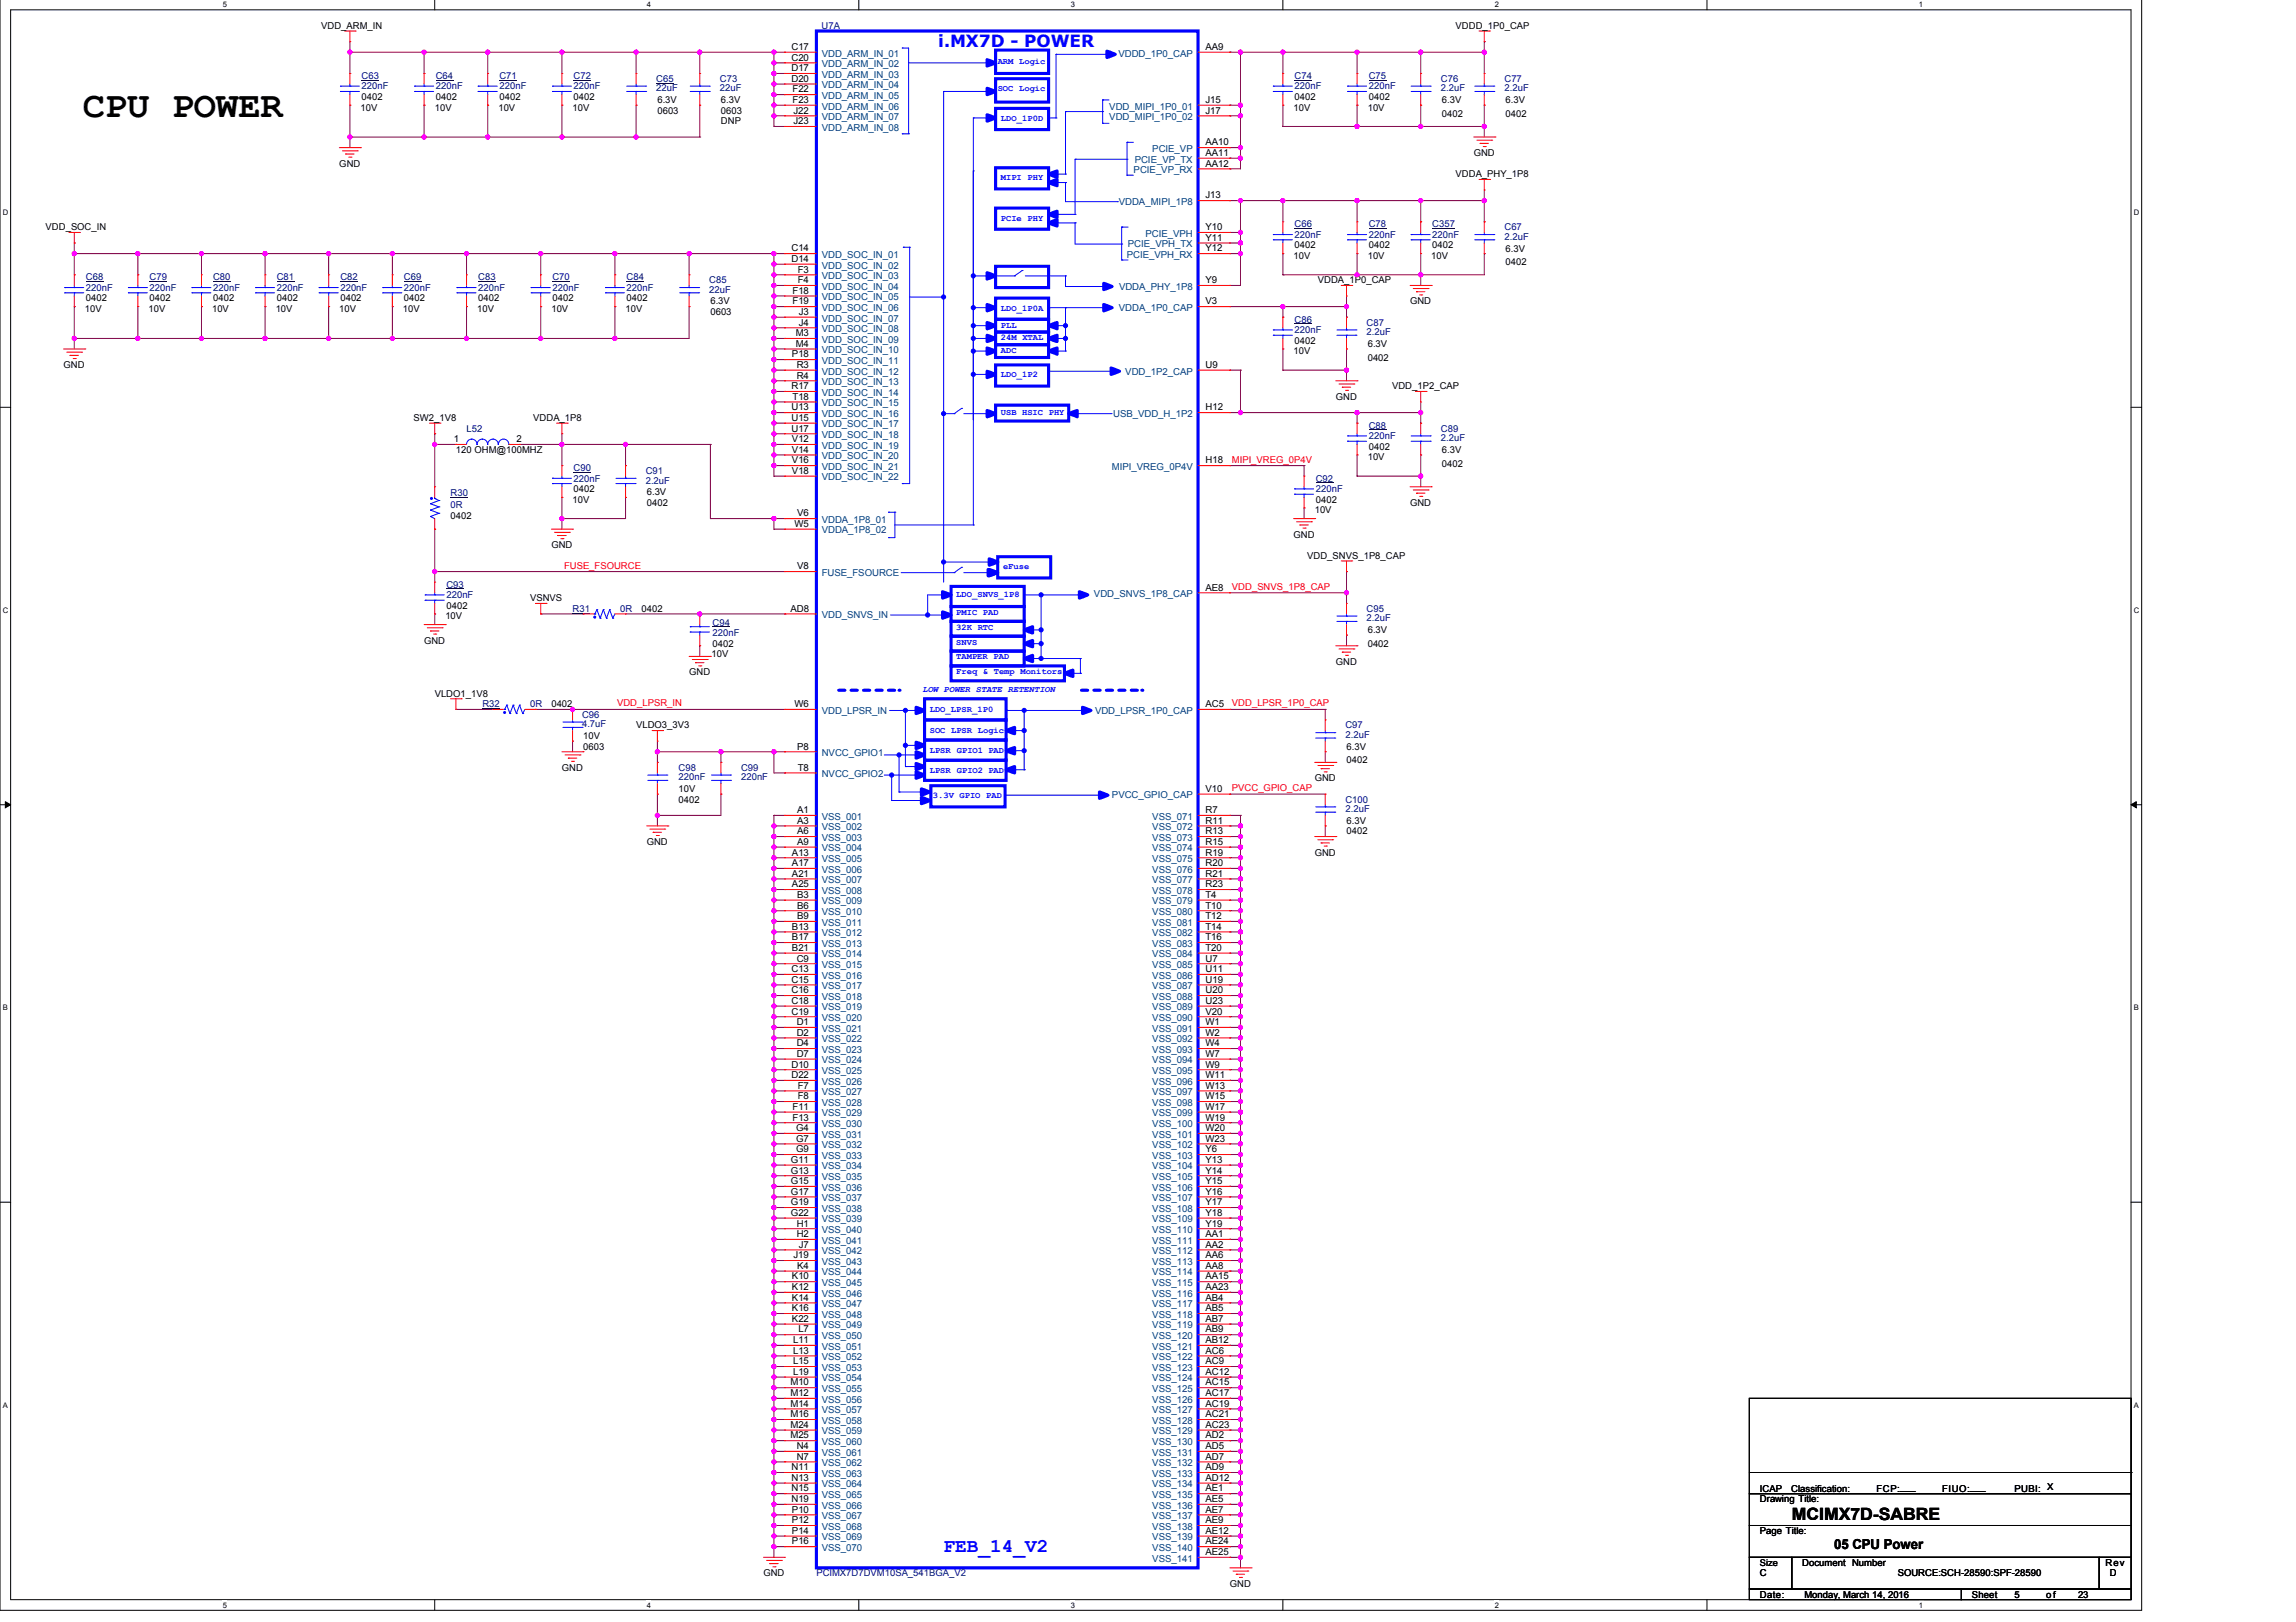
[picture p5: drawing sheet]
<svg xmlns="http://www.w3.org/2000/svg" width="297mm" height="210mm" viewBox="0 0 297 210" stroke-linecap="round" stroke-linejoin="round" font-family="sans-serif">
<defs><g id="words">
<text font-size="4.8" x="10.7" y="15.1">CPU POWER</text>
<text font-size="2.5" fill="#00f" x="122.1" y="200.9">FEB_14_V2</text>
<text font-size="2.2" fill="#00f" x="121.4" y="6">i.MX7D - POWER</text>
<text font-size="2.2" x="231.8" y="196.7">MCIMX7D-SABRE</text>
<text font-size="1.8" x="237.3" y="200.4">05 CPU Power</text>
<g font-size="1.2">
<text x="41.6" y="3.8">VDD_ARM_IN</text>
<text x="188.3" y="3.8">VDDD_1P0_CAP</text>
<text x="102.4" y="7.8">C20</text>
<text x="102.4" y="9.2">D17</text>
<text x="102.4" y="10.6">D20</text>
<text x="102.4" y="6.5">C17</text>
<text x="102.5" y="12">F22</text>
<text x="156" y="6.5">AA9</text>
<text x="46.6" y="14.3">10V</text>
<text x="46.8" y="12.9">0402</text>
<text x="56.2" y="14.3">10V</text>
<text x="56.4" y="12.9">0402</text>
<text x="64.5" y="14.3">10V</text>
<text x="64.6" y="12.9">0402</text>
<text x="74.1" y="14.3">10V</text>
<text x="74.2" y="12.9">0402</text>
<text x="85" y="14.7">0603</text>
<text x="85" y="13.3">6.3V</text>
<text x="93.3" y="14.7">0603</text>
<text x="93.3" y="13.3">6.3V</text>
<text x="93.3" y="16.1">DNP</text>
<text x="102.5" y="13.3">F23</text>
<text x="102.7" y="14.7">J22</text>
<text x="102.7" y="16.1">J23</text>
<text x="156" y="13.3">J15</text>
<text x="156" y="14.7">J17</text>
<text x="167.3" y="14.3">10V</text>
<text x="167.5" y="12.9">0402</text>
<text x="176.9" y="14.3">10V</text>
<text x="177.1" y="12.9">0402</text>
<text x="186.5" y="13.3">6.3V</text>
<text x="186.5" y="15.1">0402</text>
<text x="194.8" y="13.3">6.3V</text>
<text x="194.8" y="15.1">0402</text>
<text x="43.9" y="21.6">GND</text>
<text x="156" y="18.8">AA10</text>
<text x="156" y="20.2">AA11</text>
<text x="156" y="21.6">AA12</text>
<text x="188.3" y="22.9">VDDA_PHY_1P8</text>
<text x="190.7" y="20.2">GND</text>
<text x="5.9" y="29.8">VDD_SOC_IN</text>
<text x="156" y="25.7">J13</text>
<text x="156" y="29.8">Y10</text>
<text x="102.4" y="32.5">C14</text>
<text x="102.4" y="33.9">D14</text>
<text x="103.2" y="35.3">F3</text>
<text x="156" y="31.2">Y11</text>
<text x="156" y="32.5">Y12</text>
<text x="167.3" y="33.5">10V</text>
<text x="167.5" y="32.1">0402</text>
<text x="176.9" y="33.5">10V</text>
<text x="177.1" y="32.1">0402</text>
<text x="185.2" y="33.5">10V</text>
<text x="185.3" y="32.1">0402</text>
<text x="194.8" y="32.5">6.3V</text>
<text x="194.8" y="34.3">0402</text>
<text x="11" y="40.4">10V</text>
<text x="11.1" y="39">0402</text>
<text x="19.2" y="40.4">10V</text>
<text x="19.3" y="39">0402</text>
<text x="27.4" y="40.4">10V</text>
<text x="27.6" y="39">0402</text>
<text x="35.7" y="40.4">10V</text>
<text x="35.8" y="39">0402</text>
<text x="43.9" y="40.4">10V</text>
<text x="44" y="39">0402</text>
<text x="52.1" y="40.4">10V</text>
<text x="52.3" y="39">0402</text>
<text x="61.7" y="40.4">10V</text>
<text x="61.9" y="39">0402</text>
<text x="71.3" y="40.4">10V</text>
<text x="71.5" y="39">0402</text>
<text x="80.9" y="40.4">10V</text>
<text x="81.1" y="39">0402</text>
<text x="91.9" y="40.8">0603</text>
<text x="91.9" y="39.4">6.3V</text>
<text x="102.5" y="38">F18</text>
<text x="102.5" y="39.4">F19</text>
<text x="103.2" y="36.7">F4</text>
<text x="103.3" y="40.8">J3</text>
<text x="156" y="39.4">V3</text>
<text x="156" y="36.7">Y9</text>
<text x="170.5" y="36.7">VDDA_1P0_CAP</text>
<text x="182.4" y="39.4">GND</text>
<text x="8.2" y="47.6">GND</text>
<text x="102.5" y="46.3">P18</text>
<text x="102.9" y="43.5">M3</text>
<text x="102.9" y="44.9">M4</text>
<text x="103.1" y="47.6">R3</text>
<text x="103.3" y="42.1">J4</text>
<text x="156" y="47.6">U9</text>
<text x="167.3" y="45.9">10V</text>
<text x="167.5" y="44.5">0402</text>
<text x="176.9" y="44.9">6.3V</text>
<text x="176.9" y="46.7">0402</text>
<text x="102.4" y="50.4">R17</text>
<text x="102.4" y="53.1">U13</text>
<text x="102.5" y="51.7">T18</text>
<text x="103.1" y="49">R4</text>
<text x="156" y="53.1">H12</text>
<text x="172.8" y="51.8">GND</text>
<text x="180.1" y="50.4">VDD_1P2_CAP</text>
<text x="53.5" y="54.5">SW2_1V8</text>
<text x="58.7" y="57.2">1</text>
<text x="59" y="58.6">120 OHM@100MHZ</text>
<text x="66.8" y="57.2">2</text>
<text x="69" y="54.5">VDDA_1P8</text>
<text x="102.4" y="54.5">U15</text>
<text x="102.4" y="55.9">U17</text>
<text x="102.5" y="57.2">V12</text>
<text x="102.5" y="58.6">V14</text>
<text x="102.5" y="60">V16</text>
<text x="156" y="60">H18</text>
<text x="176.9" y="59.6">10V</text>
<text x="177.1" y="58.2">0402</text>
<text x="186.5" y="58.6">6.3V</text>
<text x="74.1" y="65.1">10V</text>
<text x="74.2" y="63.7">0402</text>
<text x="83.7" y="64.1">6.3V</text>
<text x="83.7" y="65.5">0402</text>
<text x="102.5" y="61.3">V18</text>
<text x="170.2" y="65.1">0402</text>
<text x="182.4" y="65.5">GND</text>
<text x="186.5" y="60.4">0402</text>
<text x="58.3" y="67.1">0402</text>
<text x="71.3" y="71">GND</text>
<text x="102.8" y="68.2">W5</text>
<text x="103.1" y="66.8">V6</text>
<text x="167.3" y="69.6">GND</text>
<text x="170.1" y="66.4">10V</text>
<text x="68.6" y="77.8">VSNVS</text>
<text x="103.1" y="73.7">V8</text>
<text x="156" y="76.4">AE8</text>
<text x="169.1" y="72.3">VDD_SNVS_1P8_CAP</text>
<text x="54.9" y="83.3">GND</text>
<text x="57.6" y="80.1">10V</text>
<text x="57.8" y="78.8">0402</text>
<text x="83" y="79.2">0402</text>
<text x="92.2" y="83.7">0402</text>
<text x="102.3" y="79.2">AD8</text>
<text x="176.9" y="81.9">6.3V</text>
<text x="176.9" y="83.7">0402</text>
<text x="89.2" y="87.4">GND</text>
<text x="92" y="85.1">10V</text>
<text x="172.8" y="86">GND</text>
<text x="56.2" y="90.2">VLDO1_1V8</text>
<text x="71.3" y="91.5">0402</text>
<text x="75.4" y="95.6">10V</text>
<text x="82.3" y="94.3">VLDO3_3V3</text>
<text x="102.8" y="91.5">W6</text>
<text x="156" y="91.5">AC5</text>
<text x="72.7" y="99.8">GND</text>
<text x="75.4" y="97">0603</text>
<text x="103.1" y="97">P8</text>
<text x="103.2" y="99.7">T8</text>
<text x="170.1" y="101.1">GND</text>
<text x="174.2" y="97">6.3V</text>
<text x="174.2" y="98.8">0402</text>
<text x="87.8" y="102.5">10V</text>
<text x="87.8" y="103.9">0402</text>
<text x="103.1" y="105.2">A1</text>
<text x="103.1" y="106.6">A3</text>
<text x="103.1" y="108">A6</text>
<text x="156" y="102.5">V10</text>
<text x="156" y="105.2">R7</text>
<text x="156" y="106.6">R11</text>
<text x="156" y="108">R13</text>
<text x="174.2" y="108">0402</text>
<text x="174.2" y="106.6">6.3V</text>
<text x="83.7" y="109.4">GND</text>
<text x="102.5" y="110.7">A13</text>
<text x="102.5" y="112.1">A17</text>
<text x="102.5" y="113.5">A21</text>
<text x="103.1" y="109.3">A9</text>
<text x="156" y="109.3">R15</text>
<text x="156" y="110.7">R19</text>
<text x="156" y="112.1">R20</text>
<text x="156" y="113.5">R21</text>
<text x="170.1" y="110.7">GND</text>
<text x="102.5" y="114.8">A25</text>
<text x="103.1" y="116.2">B3</text>
<text x="103.1" y="117.6">B6</text>
<text x="103.1" y="118.9">B9</text>
<text x="156" y="114.8">R23</text>
<text x="156" y="116.2">T4</text>
<text x="156" y="117.6">T10</text>
<text x="156" y="118.9">T12</text>
<text x="102.4" y="125.8">C13</text>
<text x="102.5" y="120.3">B13</text>
<text x="102.5" y="121.7">B17</text>
<text x="102.5" y="123.1">B21</text>
<text x="103.1" y="124.4">C9</text>
<text x="156" y="120.3">T14</text>
<text x="156" y="121.7">T16</text>
<text x="156" y="123.1">T20</text>
<text x="156" y="124.4">U7</text>
<text x="156" y="125.8">U11</text>
<text x="102.4" y="127.2">C15</text>
<text x="102.4" y="128.5">C16</text>
<text x="102.4" y="129.9">C18</text>
<text x="102.4" y="131.3">C19</text>
<text x="156" y="127.2">U19</text>
<text x="156" y="128.5">U20</text>
<text x="156" y="129.9">U23</text>
<text x="156" y="131.3">V20</text>
<text x="103.1" y="132.7">D1</text>
<text x="103.1" y="134">D2</text>
<text x="103.1" y="135.4">D4</text>
<text x="103.1" y="136.8">D7</text>
<text x="156" y="132.7">W1</text>
<text x="156" y="134">W2</text>
<text x="156" y="135.4">W4</text>
<text x="156" y="136.8">W7</text>
<text x="102.4" y="138.1">D10</text>
<text x="102.4" y="139.5">D22</text>
<text x="102.5" y="143.6">F11</text>
<text x="103.2" y="142.3">F8</text>
<text x="103.2" y="140.9">F7</text>
<text x="156" y="140.9">W13</text>
<text x="156" y="143.6">W17</text>
<text x="156" y="138.1">W9</text>
<text x="156" y="139.5">W11</text>
<text x="156" y="142.3">W15</text>
<text x="102.5" y="145">F13</text>
<text x="103" y="146.4">G4</text>
<text x="103" y="147.7">G7</text>
<text x="103" y="149.1">G9</text>
<text x="156" y="145">W19</text>
<text x="156" y="146.4">W20</text>
<text x="156" y="147.7">W23</text>
<text x="156" y="149.1">Y6</text>
<text x="102.3" y="150.5">G11</text>
<text x="102.3" y="151.9">G13</text>
<text x="102.3" y="153.2">G15</text>
<text x="102.3" y="154.6">G17</text>
<text x="102.3" y="156">G19</text>
<text x="156" y="150.5">Y13</text>
<text x="156" y="151.9">Y14</text>
<text x="156" y="153.2">Y15</text>
<text x="156" y="154.6">Y16</text>
<text x="156" y="156">Y17</text>
<text x="102.3" y="157.3">G22</text>
<text x="103.1" y="160.1">H2</text>
<text x="103.1" y="158.7">H1</text>
<text x="103.3" y="161.5">J7</text>
<text x="156" y="160.1">AA1</text>
<text x="156" y="161.5">AA2</text>
<text x="156" y="157.3">Y18</text>
<text x="156" y="158.7">Y19</text>
<text x="102.5" y="165.6">K10</text>
<text x="102.5" y="167">K12</text>
<text x="102.7" y="162.8">J19</text>
<text x="103.1" y="164.2">K4</text>
<text x="156" y="162.8">AA6</text>
<text x="156" y="164.2">AA8</text>
<text x="156" y="165.6">AA15</text>
<text x="156" y="167">AA23</text>
<text x="102.5" y="168.3">K14</text>
<text x="102.5" y="169.7">K16</text>
<text x="102.5" y="171.1">K22</text>
<text x="102.6" y="173.8">L11</text>
<text x="103.3" y="172.4">L7</text>
<text x="156" y="168.3">AB4</text>
<text x="156" y="169.7">AB5</text>
<text x="156" y="171.1">AB7</text>
<text x="156" y="172.4">AB9</text>
<text x="156" y="173.8">AB12</text>
<text x="102.3" y="179.3">M10</text>
<text x="102.6" y="175.2">L13</text>
<text x="102.6" y="176.6">L15</text>
<text x="102.6" y="177.9">L19</text>
<text x="156" y="175.2">AC6</text>
<text x="156" y="176.6">AC9</text>
<text x="156" y="177.9">AC12</text>
<text x="156" y="179.3">AC15</text>
<text x="102.3" y="180.7">M12</text>
<text x="102.3" y="182">M14</text>
<text x="102.3" y="183.4">M16</text>
<text x="102.3" y="184.8">M24</text>
<text x="156" y="180.7">AC17</text>
<text x="156" y="182">AC19</text>
<text x="156" y="183.4">AC21</text>
<text x="156" y="184.8">AC23</text>
<text x="102.3" y="186.2">M25</text>
<text x="102.4" y="190.3">N11</text>
<text x="102.4" y="191.6">N13</text>
<text x="103.1" y="187.5">N4</text>
<text x="103.1" y="188.9">N7</text>
<text x="156" y="186.2">AD2</text>
<text x="156" y="187.5">AD5</text>
<text x="156" y="188.9">AD7</text>
<text x="156" y="190.3">AD9</text>
<text x="156" y="191.6">AD12</text>
<text x="102.4" y="193">N15</text>
<text x="102.4" y="194.4">N19</text>
<text x="102.5" y="195.8">P10</text>
<text x="102.5" y="197.1">P12</text>
<text x="156" y="193">AE1</text>
<text x="156" y="194.4">AE5</text>
<text x="156" y="195.8">AE7</text>
<text x="156" y="197.1">AE9</text>
<text x="227.7" y="194.4">Drawing Title:</text>
<text x="227.7" y="193">ICAP</text>
<text x="231.7" y="193">Classification:</text>
<text x="242.8" y="193">FCP:___</text>
<text x="251.3" y="193">FIUO:___</text>
<text x="260.6" y="193">PUBI: X</text>
<text x="98.8" y="204">GND</text>
<text x="102.5" y="198.5">P14</text>
<text x="102.5" y="199.9">P16</text>
<text x="156" y="198.5">AE12</text>
<text x="156" y="199.9">AE24</text>
<text x="156" y="201.2">AE25</text>
<text x="227.7" y="202.6">Size</text>
<text x="227.7" y="198.5">Page Title:</text>
<text x="227.7" y="204">C</text>
<text x="233.2" y="202.6">Document Number</text>
<text x="245.5" y="204">SOURCE:SCH-28590:SPF-28590</text>
<text x="272.4" y="202.6">Rev</text>
<text x="273" y="204">D</text>
<text x="159.1" y="205.4">GND</text>
<text x="227.7" y="206.7">Date:</text>
<text x="233.4" y="206.7">Monday, March 14, 2016</text>
<text x="255.1" y="206.7">Sheet</text>
<text x="260.6" y="206.7">5</text>
<text x="264.7" y="206.7">of</text>
<text x="268.8" y="206.7">23</text>
</g>
<g font-size="1.2" fill="#000080">
<text x="106.3" y="3.8">U7A</text>
<text x="46.8" y="10.2">C63</text>
<text x="46.8" y="11.6">220nF</text>
<text x="56.4" y="10.2">C64</text>
<text x="56.4" y="11.6">220nF</text>
<text x="64.6" y="10.2">C71</text>
<text x="64.6" y="11.6">220nF</text>
<text x="74.2" y="10.2">C72</text>
<text x="74.2" y="11.6">220nF</text>
<text x="84.9" y="10.6">C65</text>
<text x="84.9" y="11.8">22uF</text>
<text x="93.1" y="10.6">C73</text>
<text x="93.1" y="11.8">22uF</text>
<text x="167.5" y="10.2">C74</text>
<text x="167.5" y="11.6">220nF</text>
<text x="177.1" y="10.2">C75</text>
<text x="177.1" y="11.6">220nF</text>
<text x="186.4" y="10.6">C76</text>
<text x="186.4" y="11.8">2.2uF</text>
<text x="194.6" y="10.6">C77</text>
<text x="194.6" y="11.8">2.2uF</text>
<text x="167.5" y="29.4">C66</text>
<text x="177.1" y="29.4">C78</text>
<text x="185.3" y="29.4">C357</text>
<text x="194.6" y="29.8">C67</text>
<text x="167.5" y="30.8">220nF</text>
<text x="177.1" y="30.8">220nF</text>
<text x="185.3" y="30.8">220nF</text>
<text x="194.6" y="31">2.2uF</text>
<text x="11.1" y="36.3">C68</text>
<text x="11.1" y="37.6">220nF</text>
<text x="19.3" y="36.3">C79</text>
<text x="19.3" y="37.6">220nF</text>
<text x="27.6" y="36.3">C80</text>
<text x="27.6" y="37.6">220nF</text>
<text x="35.8" y="36.3">C81</text>
<text x="35.8" y="37.6">220nF</text>
<text x="44" y="36.3">C82</text>
<text x="44" y="37.6">220nF</text>
<text x="52.3" y="36.3">C69</text>
<text x="52.3" y="37.6">220nF</text>
<text x="61.9" y="36.3">C83</text>
<text x="61.9" y="37.6">220nF</text>
<text x="71.5" y="36.3">C70</text>
<text x="71.5" y="37.6">220nF</text>
<text x="81.1" y="36.3">C84</text>
<text x="81.1" y="37.6">220nF</text>
<text x="91.8" y="36.7">C85</text>
<text x="91.8" y="37.9">22uF</text>
<text x="167.5" y="41.7">C86</text>
<text x="167.5" y="43.1">220nF</text>
<text x="176.8" y="42.1">C87</text>
<text x="176.8" y="43.4">2.2uF</text>
<text x="60.4" y="55.9">L52</text>
<text x="177.1" y="55.5">C88</text>
<text x="177.1" y="56.8">220nF</text>
<text x="186.4" y="55.9">C89</text>
<text x="186.4" y="57.1">2.2uF</text>
<text x="58.3" y="64.2">R30</text>
<text x="58.3" y="65.7">0R</text>
<text x="74.2" y="60.9">C90</text>
<text x="74.2" y="62.3">220nF</text>
<text x="83.5" y="61.4">C91</text>
<text x="83.5" y="62.6">2.2uF</text>
<text x="170.2" y="62.3">C92</text>
<text x="170.2" y="63.7">220nF</text>
<text x="57.8" y="76">C93</text>
<text x="57.8" y="77.4">220nF</text>
<text x="74.1" y="79.2">R31</text>
<text x="80.2" y="79.2">0R</text>
<text x="92.2" y="81">C94</text>
<text x="92.2" y="82.3">220nF</text>
<text x="176.8" y="79.2">C95</text>
<text x="176.8" y="80.4">2.2uF</text>
<text x="62.4" y="91.5">R32</text>
<text x="68.6" y="91.5">0R</text>
<text x="75.3" y="92.9">C96</text>
<text x="75.3" y="94.1">4.7uF</text>
<text x="174.1" y="94.3">C97</text>
<text x="174.1" y="95.5">2.2uF</text>
<text x="87.8" y="99.8">C98</text>
<text x="87.8" y="101">220nF</text>
<text x="95.9" y="99.8">C99</text>
<text x="95.9" y="101">220nF</text>
<text x="174.1" y="103.9">C100</text>
<text x="174.1" y="105.1">2.2uF</text>
<text x="105.6" y="204">PCIMX7D7DVM10SA_541BGA_V2</text>
</g>
<g font-size="1.2" fill="#004080">
<text x="106.3" y="8.7">VDD_ARM_IN_02</text>
<text x="106.3" y="10.1">VDD_ARM_IN_03</text>
<text x="106.3" y="11.4">VDD_ARM_IN_04</text>
<text x="106.3" y="7.3">VDD_ARM_IN_01</text>
<text x="144.7" y="7.3">VDDD_1P0_CAP</text>
<text x="106.3" y="12.8">VDD_ARM_IN_05</text>
<text x="106.3" y="14.2">VDD_ARM_IN_06</text>
<text x="106.3" y="15.6">VDD_ARM_IN_07</text>
<text x="106.3" y="16.9">VDD_ARM_IN_08</text>
<text x="143.5" y="14.2">VDD_MIPI_1P0_01</text>
<text x="143.5" y="15.6">VDD_MIPI_1P0_02</text>
<text x="146.7" y="22.4">PCIE_VP_RX</text>
<text x="146.8" y="21">PCIE_VP_TX</text>
<text x="149.1" y="19.7">PCIE_VP</text>
<text x="144.7" y="26.5">VDDA_MIPI_1P8</text>
<text x="106.3" y="33.4">VDD_SOC_IN_01</text>
<text x="106.3" y="34.7">VDD_SOC_IN_02</text>
<text x="145.8" y="33.4">PCIE_VPH_RX</text>
<text x="145.9" y="32">PCIE_VPH_TX</text>
<text x="148.2" y="30.6">PCIE_VPH</text>
<text x="106.3" y="36.1">VDD_SOC_IN_03</text>
<text x="106.3" y="37.5">VDD_SOC_IN_04</text>
<text x="106.3" y="38.9">VDD_SOC_IN_05</text>
<text x="106.3" y="40.2">VDD_SOC_IN_06</text>
<text x="106.3" y="41.6">VDD_SOC_IN_07</text>
<text x="144.8" y="40.2">VDDA_1P0_CAP</text>
<text x="144.8" y="37.5">VDDA_PHY_1P8</text>
<text x="106.3" y="43">VDD_SOC_IN_08</text>
<text x="106.3" y="44.4">VDD_SOC_IN_09</text>
<text x="106.3" y="45.7">VDD_SOC_IN_10</text>
<text x="106.3" y="47.1">VDD_SOC_IN_11</text>
<text x="106.3" y="48.5">VDD_SOC_IN_12</text>
<text x="106.3" y="49.8">VDD_SOC_IN_13</text>
<text x="106.3" y="51.2">VDD_SOC_IN_14</text>
<text x="106.3" y="52.6">VDD_SOC_IN_15</text>
<text x="106.3" y="54">VDD_SOC_IN_16</text>
<text x="144" y="54">USB_VDD_H_1P2</text>
<text x="145.6" y="48.5">VDD_1P2_CAP</text>
<text x="106.3" y="55.3">VDD_SOC_IN_17</text>
<text x="106.3" y="56.7">VDD_SOC_IN_18</text>
<text x="106.3" y="58.1">VDD_SOC_IN_19</text>
<text x="106.3" y="59.4">VDD_SOC_IN_20</text>
<text x="106.3" y="60.8">VDD_SOC_IN_21</text>
<text x="106.3" y="62.2">VDD_SOC_IN_22</text>
<text x="143.8" y="60.8">MIPI_VREG_0P4V</text>
<text x="106.3" y="69">VDDA_1P8_02</text>
<text x="106.3" y="67.7">VDDA_1P8_01</text>
<text x="106.3" y="74.5">FUSE_FSOURCE</text>
<text x="141.5" y="77.3">VDD_SNVS_1P8_CAP</text>
<text x="106.3" y="80">VDD_SNVS_IN</text>
<text x="106.3" y="92.4">VDD_LPSR_IN</text>
<text x="141.7" y="92.4">VDD_LPSR_1P0_CAP</text>
<text x="106.3" y="97.8">NVCC_GPIO1</text>
<text x="106.3" y="100.6">NVCC_GPIO2</text>
<text x="106.3" y="106.1">VSS_001</text>
<text x="106.3" y="107.4">VSS_002</text>
<text x="143.9" y="103.3">PVCC_GPIO_CAP</text>
<text x="149.1" y="106.1">VSS_071</text>
<text x="149.1" y="107.4">VSS_072</text>
<text x="106.3" y="108.8">VSS_003</text>
<text x="106.3" y="110.2">VSS_004</text>
<text x="106.3" y="111.6">VSS_005</text>
<text x="106.3" y="112.9">VSS_006</text>
<text x="149.1" y="108.8">VSS_073</text>
<text x="149.1" y="110.2">VSS_074</text>
<text x="149.1" y="111.6">VSS_075</text>
<text x="149.1" y="112.9">VSS_076</text>
<text x="106.3" y="114.3">VSS_007</text>
<text x="106.3" y="115.7">VSS_008</text>
<text x="106.3" y="117">VSS_009</text>
<text x="106.3" y="118.4">VSS_010</text>
<text x="106.3" y="119.8">VSS_011</text>
<text x="149.1" y="114.3">VSS_077</text>
<text x="149.1" y="115.7">VSS_078</text>
<text x="149.1" y="117">VSS_079</text>
<text x="149.1" y="118.4">VSS_080</text>
<text x="149.1" y="119.8">VSS_081</text>
<text x="106.3" y="121.2">VSS_012</text>
<text x="106.3" y="122.5">VSS_013</text>
<text x="106.3" y="123.9">VSS_014</text>
<text x="106.3" y="125.3">VSS_015</text>
<text x="149.1" y="121.2">VSS_082</text>
<text x="149.1" y="122.5">VSS_083</text>
<text x="149.1" y="123.9">VSS_084</text>
<text x="149.1" y="125.3">VSS_085</text>
<text x="106.3" y="128">VSS_017</text>
<text x="106.3" y="129.4">VSS_018</text>
<text x="106.3" y="130.8">VSS_019</text>
<text x="106.3" y="126.7">VSS_016</text>
<text x="149.1" y="126.7">VSS_086</text>
<text x="149.1" y="128">VSS_087</text>
<text x="149.1" y="129.4">VSS_088</text>
<text x="149.1" y="130.8">VSS_089</text>
<text x="106.3" y="132.1">VSS_020</text>
<text x="106.3" y="133.5">VSS_021</text>
<text x="106.3" y="134.9">VSS_022</text>
<text x="106.3" y="136.3">VSS_023</text>
<text x="106.3" y="137.6">VSS_024</text>
<text x="149.1" y="132.1">VSS_090</text>
<text x="149.1" y="133.5">VSS_091</text>
<text x="149.1" y="134.9">VSS_092</text>
<text x="149.1" y="136.3">VSS_093</text>
<text x="149.1" y="137.6">VSS_094</text>
<text x="106.3" y="139">VSS_025</text>
<text x="106.3" y="140.4">VSS_026</text>
<text x="106.3" y="143.1">VSS_028</text>
<text x="106.3" y="141.7">VSS_027</text>
<text x="149.1" y="141.7">VSS_097</text>
<text x="149.1" y="139">VSS_095</text>
<text x="149.1" y="140.4">VSS_096</text>
<text x="149.1" y="143.1">VSS_098</text>
<text x="106.3" y="144.5">VSS_029</text>
<text x="106.3" y="145.9">VSS_030</text>
<text x="106.3" y="147.2">VSS_031</text>
<text x="106.3" y="148.6">VSS_032</text>
<text x="106.3" y="150">VSS_033</text>
<text x="149.1" y="144.5">VSS_099</text>
<text x="149.1" y="145.9">VSS_100</text>
<text x="149.1" y="147.2">VSS_101</text>
<text x="149.1" y="148.6">VSS_102</text>
<text x="149.1" y="150">VSS_103</text>
<text x="106.3" y="151.3">VSS_034</text>
<text x="106.3" y="152.7">VSS_035</text>
<text x="106.3" y="154.1">VSS_036</text>
<text x="106.3" y="155.5">VSS_037</text>
<text x="149.1" y="151.3">VSS_104</text>
<text x="149.1" y="152.7">VSS_105</text>
<text x="149.1" y="154.1">VSS_106</text>
<text x="149.1" y="155.5">VSS_107</text>
<text x="106.3" y="156.8">VSS_038</text>
<text x="106.3" y="158.2">VSS_039</text>
<text x="106.3" y="160.9">VSS_041</text>
<text x="106.3" y="159.6">VSS_040</text>
<text x="149.1" y="160.9">VSS_111</text>
<text x="149.1" y="156.8">VSS_108</text>
<text x="149.1" y="158.2">VSS_109</text>
<text x="149.1" y="159.6">VSS_110</text>
<text x="106.3" y="162.3">VSS_042</text>
<text x="106.3" y="165.1">VSS_044</text>
<text x="106.3" y="166.4">VSS_045</text>
<text x="106.3" y="163.7">VSS_043</text>
<text x="106.3" y="167.8">VSS_046</text>
<text x="149.1" y="162.3">VSS_112</text>
<text x="149.1" y="163.7">VSS_113</text>
<text x="149.1" y="165.1">VSS_114</text>
<text x="149.1" y="166.4">VSS_115</text>
<text x="149.1" y="167.8">VSS_116</text>
<text x="106.3" y="169.2">VSS_047</text>
<text x="106.3" y="170.5">VSS_048</text>
<text x="106.3" y="171.9">VSS_049</text>
<text x="106.3" y="173.3">VSS_050</text>
<text x="149.1" y="169.2">VSS_117</text>
<text x="149.1" y="170.5">VSS_118</text>
<text x="149.1" y="171.9">VSS_119</text>
<text x="149.1" y="173.3">VSS_120</text>
<text x="106.3" y="174.7">VSS_051</text>
<text x="106.3" y="176">VSS_052</text>
<text x="106.3" y="177.4">VSS_053</text>
<text x="106.3" y="178.8">VSS_054</text>
<text x="149.1" y="174.7">VSS_121</text>
<text x="149.1" y="176">VSS_122</text>
<text x="149.1" y="177.4">VSS_123</text>
<text x="149.1" y="178.8">VSS_124</text>
<text x="106.3" y="180.1">VSS_055</text>
<text x="106.3" y="181.5">VSS_056</text>
<text x="106.3" y="182.9">VSS_057</text>
<text x="106.3" y="184.3">VSS_058</text>
<text x="106.3" y="185.6">VSS_059</text>
<text x="149.1" y="180.1">VSS_125</text>
<text x="149.1" y="181.5">VSS_126</text>
<text x="149.1" y="182.9">VSS_127</text>
<text x="149.1" y="184.3">VSS_128</text>
<text x="149.1" y="185.6">VSS_129</text>
<text x="106.3" y="187">VSS_060</text>
<text x="106.3" y="188.4">VSS_061</text>
<text x="106.3" y="189.7">VSS_062</text>
<text x="106.3" y="191.1">VSS_063</text>
<text x="149.1" y="187">VSS_130</text>
<text x="149.1" y="188.4">VSS_131</text>
<text x="149.1" y="189.7">VSS_132</text>
<text x="149.1" y="191.1">VSS_133</text>
<text x="106.3" y="192.5">VSS_064</text>
<text x="106.3" y="193.9">VSS_065</text>
<text x="106.3" y="195.2">VSS_066</text>
<text x="106.3" y="196.6">VSS_067</text>
<text x="106.3" y="198">VSS_068</text>
<text x="149.1" y="192.5">VSS_134</text>
<text x="149.1" y="193.9">VSS_135</text>
<text x="149.1" y="195.2">VSS_136</text>
<text x="149.1" y="196.6">VSS_137</text>
<text x="149.1" y="198">VSS_138</text>
<text x="106.3" y="199.3">VSS_069</text>
<text x="106.3" y="200.7">VSS_070</text>
<text x="149.1" y="199.3">VSS_139</text>
<text x="149.1" y="200.7">VSS_140</text>
<text x="149.1" y="202.1">VSS_141</text>
</g>
<g font-size="1.2" fill="#f00">
<text x="159.4" y="59.9">MIPI_VREG_0P4V</text>
<text x="73" y="73.6">FUSE_FSOURCE</text>
<text x="159.4" y="76.3">VDD_SNVS_1P8_CAP</text>
<text x="79.8" y="91.4">VDD_LPSR_IN</text>
<text x="159.4" y="91.4">VDD_LPSR_1P0_CAP</text>
<text x="159.4" y="102.4">PVCC_GPIO_CAP</text>
</g>
<g font-size="1.1" fill="#00f">
<text x="129.1" y="8.2">ARM Logic</text>
<text x="129.1" y="11.8">SOC Logic</text>
<text x="129.5" y="15.7">LDO_1P0D</text>
<text x="129.5" y="23.3">MIPI PHY</text>
<text x="129.5" y="28.5">PCIe PHY</text>
<text x="129.5" y="40.2">LDO_1P0A</text>
<text x="129.5" y="44.1">24M XTAL</text>
<text x="129.5" y="42.4">PLL</text>
<text x="129.5" y="45.7">ADC</text>
<text x="129.5" y="48.8">LDO_1P2</text>
<text x="129.5" y="53.7">USB HSIC PHY</text>
<text x="123.7" y="77.2">LDO_SNVS_1P8</text>
<text x="129.8" y="73.7">eFuse</text>
<text x="123.7" y="79.6">PMIC PAD</text>
<text x="123.7" y="83.4">SNVS</text>
<text x="123.7" y="81.5">32K RTC</text>
<text x="119.3" y="89.6">LOW POWER STATE RETENTION</text>
<text x="123.7" y="87.3">Freq &amp; Temp Monitors</text>
<text x="123.7" y="85.3">TAMPER PAD</text>
<text x="120.3" y="94.8">SOC LPSR Logic</text>
<text x="120.3" y="92.2">LDO_LPSR_1P0</text>
<text x="120.3" y="97.4">LPSR GPIO1 PAD</text>
<text x="120.3" y="100">LPSR GPIO2 PAD</text>
<text x="120.7" y="103.3">3.3V GPIO PAD</text>
</g>
<g font-size="1">
<text x="28.8" y=".9">5</text>
<text x="83.7" y=".9">4</text>
<text x="138.5" y=".9">3</text>
<text x="193.4" y=".9">2</text>
<text x="248.3" y=".9">1</text>
<text x=".3" y="27.9">D</text>
<text x="276" y="27.9">D</text>
<text x=".3" y="79.3">C</text>
<text x="276" y="79.3">C</text>
<text x=".3" y="130.8">B</text>
<text x="276" y="130.8">B</text>
<text x=".3" y="182.2">A</text>
<text x="276" y="182.2">A</text>
<text x="28.8" y="208">5</text>
<text x="83.7" y="208">4</text>
<text x="138.5" y="208">3</text>
<text x="193.4" y="208">2</text>
<text x="248.3" y="208">1</text>
</g>
</g></defs>
<path d="M0 -.1v208.5h277.1v-208.5M1.4 1.3h274.3v205.7h-274.3z" fill="none" stroke="#000" stroke-width=".13"/>
<g fill="#fff">
<path d="M28.8 0h.5v1.1h-.5z"/>
<path d="M28.8 207.2h.5v1h-.5z"/>
</g>
<path d="M56.2 -.1v1.4M56.2 207v1.4" fill="none" stroke="#000" stroke-width=".13"/>
<g fill="#fff">
<path d="M83.7 0h.5v1.1h-.5z"/>
<path d="M83.7 207.2h.5v1h-.5z"/>
</g>
<path d="M111.1 -.1v1.4M111.1 207v1.4" fill="none" stroke="#000" stroke-width=".13"/>
<g fill="#fff">
<path d="M138.5 0h.6v1.1h-.6z"/>
<path d="M138.5 207.2h.6v1h-.6z"/>
</g>
<path d="M166 -.1v1.4M166 207v1.4" fill="none" stroke="#000" stroke-width=".13"/>
<g fill="#fff">
<path d="M193.4 0h.5v1.1h-.5z"/>
<path d="M193.4 207.2h.5v1h-.5z"/>
</g>
<path d="M220.8 -.1v1.4M220.8 207v1.4" fill="none" stroke="#000" stroke-width=".13"/>
<g fill="#fff">
<path d="M248.3 0h.5v1.1h-.5z"/>
<path d="M248.3 207.2h.5v1h-.5z"/>
<path d="M.3 27h.7v1.1h-.7z"/>
<path d="M276 27h.7v1.1h-.7z"/>
<path d="M.3 78.4h.7v1.1h-.7z"/>
<path d="M276 78.4h.7v1.1h-.7z"/>
</g>
<path d="M0 52.7h1.4M275.7 52.7h1.4" fill="none" stroke="#000" stroke-width=".13"/>
<g fill="#fff">
<path d="M.3 129.9h.7v1.1h-.7z"/>
<path d="M276 129.9h.7v1.1h-.7z"/>
</g>
<path d="M0 104.1h1.4M275.7 104.1h1.4" fill="none" stroke="#000" stroke-width=".13"/>
<path d="M.7 103.7l.7 .4-.7 .4zM275.7 104.1l.7-.4v.8z" fill="#000" stroke="#000" stroke-width=".13"/>
<g fill="#fff">
<path d="M.3 181.3h.7v1.1h-.7z"/>
<path d="M276 181.3h.7v1.1h-.7z"/>
</g>
<path d="M0 155.6h1.4M275.7 155.6h1.4M226.3 193.3h49.4v4.1h-49.4zM226.3 197.4h49.4v4.1h-49.4zM226.3 181h49.4v12.3h-49.4zM226.3 190.6h49.4M275.7 190.6h.1M226.3 201.5h5.5v4.1h-5.5zM226.3 205.6h27.4v1.4h-27.4zM231.8 201.5h39.8v4.1h-39.8zM253.7 205.6h22v1.4h-22zM271.6 201.5h4.1v4.1h-4.1z" fill="none" stroke="#000" stroke-width=".13"/>
<g fill="none" stroke="#800040" stroke-width=".13">
<path d="M45.3 17.7h.1M45.3 6.8h.1M45.3 13.6h.1M45.3 9.5h.1M45.3 6.8h56.2M45.3 17.7h45.2M45.3 5.4v4.1M45.3 13.6v5.5M54.9 13.6h.1M54.9 17.7h.1M54.9 9.5h.1M54.9 6.8v2.7"/>
<path d="M54.9 13.6v4.1M63.1 6.8h.1M63.1 13.6h.1M63.1 17.7h.1M63.1 6.8v2.7M63.1 13.6v4.1M72.7 6.8h.1M72.7 13.6h.1M72.7 6.8v2.7M72.7 13.6v4.1M82.3 13.6h.1M82.3 6.8h.1"/>
<path d="M82.3 17.7h.1M82.3 6.8v2.7M82.3 13.6v4.1M90.5 6.8h.1M90.5 13.6h.1M90.5 17.7h.1M90.5 6.8v2.7M90.5 13.6v4.1M100.1 16.4h.1M100.1 15h.1M100.1 13.6h.1M100.1 12.2h.1"/>
<path d="M100.1 10.9h.1M100.1 9.5h.1M100.1 8.1h.1M100.1 6.8h.1M100.1 16.4h1.4M100.1 15h1.4M100.1 6.8v9.6M100.1 13.6h1.4M100.1 12.2h1.4M100.1 10.9h1.4M100.1 9.5h1.4M100.1 8.1h1.4"/>
<path d="M159.1 13.6h.1M159.1 15h.1M159.1 19.1h.1M159.1 6.8h.1M159.1 15h1.4M159.1 13.6h1.4M159.1 6.8h32.9M159.1 19.1h1.4M160.5 13.6h.1M160.5 15h.1M160.5 19.1h.1M160.5 6.8h.1"/>
<path d="M160.5 6.8v15h-1.4M166 6.8h.1M166 13.6h.1M166 16.4h.1M166 16.4h26M166 6.8v2.7M166 13.6v2.8M175.6 16.4h.1M175.6 13.6h.1M175.6 6.8h.1M175.6 6.8v2.7M175.6 13.6v2.8"/>
<path d="M183.8 6.8h.1M183.8 13.6h.1M183.8 16.4h.1M183.8 6.8v2.7M183.8 13.6v2.8M192 13.6h.1M192 16.4h.1M192 5.4h.1M192 6.8h.1M192 5.4v4.1M192 13.6v4.1M9.6 31.4h.1"/>
<path d="M9.6 39.7h.1M9.6 32.8h.1M9.6 35.6h.1M9.6 32.8h91.9M9.6 31.4v4.2M9.6 39.7v5.5M17.8 39.7h.1M17.8 32.8h.1M17.8 35.6h.1M17.8 32.8v2.8M17.8 39.7v4.1M26.1 32.8h.1"/>
<path d="M26.1 39.7h.1M26.1 32.8v2.8M26.1 39.7v4.1M34.3 32.8h.1M34.3 39.7h.1M34.3 32.8v2.8M34.3 39.7v4.1M42.5 32.8h.1M42.5 39.7h.1M42.5 32.8v2.8M42.5 39.7v4.1M50.8 32.8h.1"/>
<path d="M50.8 39.7h.1M50.8 32.8v2.8M50.8 39.7v4.1M60.4 39.7h.1M60.4 32.8h.1M60.4 32.8v2.8M60.4 39.7v4.1M70 32.8h.1M70 39.7h.1M70 32.8v2.8M70 39.7v4.1M79.6 32.8h.1"/>
<path d="M79.6 39.7h.1M79.6 32.8v2.8M79.6 39.7v4.1M89.2 32.8h.1M89.2 39.7h.1M89.2 39.7v4.1h-79.6M89.2 32.8v2.8M100.1 34.2h.1M100.1 35.6h.1M100.1 36.9h.1M100.1 38.3h.1M100.1 39.7h.1"/>
<path d="M100.1 32.8h.1M100.1 32.8v28.8M100.1 34.2h1.4M100.1 35.6h1.4M100.1 36.9h1.4M100.1 38.3h1.4M100.1 39.7h1.4M159.1 20.5h.1M159.1 21.8h.1M159.1 30.1h.1M159.1 31.4h.1M159.1 32.8h.1"/>
<path d="M159.1 36.9h.1M159.1 39.7h.1M159.1 26h.1M159.1 39.7h15.1M159.1 32.8h1.4M159.1 20.5h1.4M159.1 26h32.9M159.1 30.1h1.4M159.1 31.4h1.4M160.5 20.5h.1M160.5 30.1h.1M160.5 31.4h.1"/>
<path d="M160.5 32.8h.1M160.5 26h.1M160.5 26v10.9h-1.4M166 26h.1M166 32.8h.1M166 35.6h.1M166 26v2.7M166 32.8v2.8M166 39.7v1.3M174.2 39.7h.1M174.2 38.3v2.7M175.6 32.8h.1"/>
<path d="M175.6 26h.1M175.6 26v2.7M175.6 32.8v2.8M183.8 26h.1M183.8 35.6h.1M183.8 28.7h.1M183.8 26v2.7M183.8 32.8v4.1M192 32.8h.1M192 26h.1M192 28.7h.1M192 32.8v2.8h-26"/>
<path d="M192 24.6v4.1M9.6 43.8h.1M17.8 43.8h.1M26.1 43.8h.1M42.5 43.8h.1M50.8 43.8h.1M56.2 57.5h.1M56.2 56.1h.1M56.2 57.5h2.8M56.2 56.1v6.9M59 57.5h.1M60.4 43.8h.1"/>
<path d="M67.2 57.5h24.7M70 43.8h.1M72.7 57.5h.1M72.7 56.1v4.2M79.6 43.8h.1M80.9 57.5h.1M80.9 57.5v2.8M91.9 57.5h.1M91.9 57.5v9.6M100.1 41h.1M100.1 42.4h.1M100.1 43.8h.1"/>
<path d="M100.1 45.2h.1M100.1 46.5h.1M100.1 47.9h.1M100.1 49.3h.1M100.1 50.7h.1M100.1 52h.1M100.1 53.4h.1M100.1 54.8h.1M100.1 56.1h.1M100.1 57.5h.1M100.1 58.9h.1M100.1 41h1.4"/>
<path d="M100.1 42.4h1.4M100.1 43.8h1.4M100.1 45.2h1.4M100.1 46.5h1.4M100.1 47.9h1.4M100.1 49.3h1.4M100.1 50.7h1.4M100.1 52h1.4M100.1 53.4h1.4M100.1 54.8h1.4M100.1 56.1h1.4M100.1 57.5h1.4"/>
<path d="M100.1 58.9h1.4M159.1 47.9h.1M159.1 47.9h1.4M159.1 53.4h24.7M160.5 47.9h.1M160.5 53.4h.1M160.5 47.9v5.5M166 47.9h.1M166 45.2h.1M166 41h.1M166 47.9h8.2M166 45.2v2.7"/>
<path d="M174.2 45.2h.1M174.2 47.9h.1M174.2 41h.1M174.2 45.2v4.1M175.6 58.9h.1M175.6 53.4h.1M175.6 54.8h.1M175.6 53.4v1.4M175.6 58.9v2.7M183.8 58.9h.1M183.8 53.4h.1M183.8 54.8h.1"/>
<path d="M183.8 52v2.8M183.8 58.9v4.1M56.2 79.5h.1M56.2 74h.1M56.2 68.5h.1M56.2 68.5v6.8M56.2 79.5v1.3M56.2 74h45.3M70 79.5h.1M70 79.5h5.4M72.7 64.4h.1M72.7 67.1h.1"/>
<path d="M72.7 60.3h.1M72.7 64.4v4.1M80.9 64.4h.1M80.9 60.3h.1M80.9 64.4v2.7h-8.2M80.9 79.5h20.6M90.5 79.5h.1M91.9 67.1h.1M91.9 67.1h9.6M100.1 60.3h.1M100.1 61.6h.1M100.1 68.5h.1"/>
<path d="M100.1 67.1h.1M100.1 67.1v1.4M100.1 60.3h1.4M100.1 61.6h1.4M100.1 68.5h1.4M101.5 79.5h.1M159.1 60.3h.1M159.1 76.7h.1M159.1 60.3h9.6M159.1 76.7h15.1M168.7 60.3h.1M168.7 65.7h.1"/>
<path d="M168.7 60.3v1.3M168.7 65.7v1.4M174.2 76.7h.1M174.2 74h.1M174.2 74v4.1M175.6 61.6h.1M175.6 61.6h8.2M183.8 61.6h.1M59 91.8h.1M59 91.8h4.8M69.3 91.8h.1M69.3 91.8h32.2"/>
<path d="M74.1 95.9h.1M74.1 91.8h.1M74.1 95.9v1.4M85 97.3h.1M85 98.7h.1M85 95.9v2.8M85 97.3h16.5M90.5 83.6h.1M90.5 83.6v1.3M93.3 98.7h.1M93.3 97.3v1.4M100.1 97.3h.1"/>
<path d="M100.1 97.3v2.7h1.4M101.5 97.3h.1M159.1 91.8h.1M159.1 91.8h12.3M171.4 91.8h.1M171.4 97.3h.1M171.4 91.8v1.4M171.4 97.3v1.4M174.2 82.2h.1M174.2 82.2v1.4M85 102.8h.1M85 105.5h.1"/>
<path d="M85 102.8v4.1M93.3 102.8h.1M93.3 102.8v2.7h-8.3M100.1 105.5h.1M100.1 106.9h.1M100.1 108.3h.1M100.1 109.6h.1M100.1 111h.1M100.1 112.4h.1M100.1 113.7h.1M100.1 115.1h.1M100.1 116.5h.1"/>
<path d="M100.1 117.9h.1M100.1 119.2h.1M100.1 105.5v96M100.1 105.5h1.4M100.1 106.9h1.4M100.1 108.3h1.4M100.1 109.6h1.4M100.1 111h1.4M100.1 112.4h1.4M100.1 113.7h1.4M100.1 115.1h1.4M100.1 116.5h1.4"/>
<path d="M100.1 117.9h1.4M100.1 119.2h1.4M101.5 100h.1M159.1 105.5h.1M159.1 106.9h.1M159.1 108.3h.1M159.1 109.6h.1M159.1 111h.1M159.1 112.4h.1M159.1 113.7h.1M159.1 115.1h.1M159.1 116.5h.1"/>
<path d="M159.1 117.9h.1M159.1 119.2h.1M159.1 102.8h.1M159.1 105.5h1.4M159.1 106.9h1.4M159.1 108.3h1.4M159.1 109.6h1.4M159.1 111h1.4M159.1 112.4h1.4M159.1 113.7h1.4M159.1 115.1h1.4M159.1 116.5h1.4"/>
<path d="M159.1 117.9h1.4M159.1 119.2h1.4M159.1 102.8h12.3M160.5 105.5h.1M160.5 106.9h.1M160.5 108.3h.1M160.5 109.6h.1M160.5 111h.1M160.5 112.4h.1M160.5 113.7h.1M160.5 115.1h.1M160.5 116.5h.1"/>
<path d="M160.5 117.9h.1M160.5 119.2h.1M160.5 105.5v97.4M171.4 106.9h.1M171.4 106.9v1.4M100.1 120.6h.1M100.1 122h.1M100.1 123.3h.1M100.1 124.7h.1M100.1 126.1h.1M100.1 127.5h.1M100.1 128.8h.1"/>
<path d="M100.1 130.2h.1M100.1 131.6h.1M100.1 133h.1M100.1 134.3h.1M100.1 135.7h.1M100.1 137.1h.1M100.1 138.4h.1M100.1 139.8h.1M100.1 120.6h1.4M100.1 122h1.4M100.1 123.3h1.4M100.1 124.7h1.4"/>
<path d="M100.1 126.1h1.4M100.1 127.5h1.4M100.1 128.8h1.4M100.1 130.2h1.4M100.1 131.6h1.4M100.1 133h1.4M100.1 134.3h1.4M100.1 135.7h1.4M100.1 137.1h1.4M100.1 138.4h1.4M100.1 139.8h1.4M159.1 120.6h.1"/>
<path d="M159.1 122h.1M159.1 123.3h.1M159.1 124.7h.1M159.1 126.1h.1M159.1 127.5h.1M159.1 128.8h.1M159.1 130.2h.1M159.1 131.6h.1M159.1 133h.1M159.1 134.3h.1M159.1 135.7h.1M159.1 137.1h.1"/>
<path d="M159.1 138.4h.1M159.1 139.8h.1M159.1 120.6h1.4M159.1 122h1.4M159.1 123.3h1.4M159.1 124.7h1.4M159.1 126.1h1.4M159.1 127.5h1.4M159.1 128.8h1.4M159.1 130.2h1.4M159.1 131.6h1.4M159.1 133h1.4"/>
<path d="M159.1 134.3h1.4M159.1 135.7h1.4M159.1 137.1h1.4M159.1 138.4h1.4M159.1 139.8h1.4M160.5 120.6h.1M160.5 122h.1M160.5 123.3h.1M160.5 124.7h.1M160.5 126.1h.1M160.5 127.5h.1M160.5 128.8h.1"/>
<path d="M160.5 130.2h.1M160.5 131.6h.1M160.5 133h.1M160.5 134.3h.1M160.5 135.7h.1M160.5 137.1h.1M160.5 138.4h.1M160.5 139.8h.1M100.1 141.2h.1M100.1 142.6h.1M100.1 143.9h.1M100.1 145.3h.1"/>
<path d="M100.1 146.7h.1M100.1 148h.1M100.1 149.4h.1M100.1 150.8h.1M100.1 152.1h.1M100.1 153.5h.1M100.1 154.9h.1M100.1 156.3h.1M100.1 157.6h.1M100.1 159h.1M100.1 141.2h1.4M100.1 142.6h1.4"/>
<path d="M100.1 143.9h1.4M100.1 145.3h1.4M100.1 146.7h1.4M100.1 148h1.4M100.1 149.4h1.4M100.1 150.8h1.4M100.1 152.1h1.4M100.1 153.5h1.4M100.1 154.9h1.4M100.1 156.3h1.4M100.1 157.6h1.4M100.1 159h1.4"/>
<path d="M159.1 141.2h.1M159.1 142.6h.1M159.1 143.9h.1M159.1 145.3h.1M159.1 146.7h.1M159.1 148h.1M159.1 149.4h.1M159.1 150.8h.1M159.1 152.1h.1M159.1 153.5h.1M159.1 154.9h.1M159.1 156.3h.1"/>
<path d="M159.1 157.6h.1M159.1 159h.1M159.1 141.2h1.4M159.1 142.6h1.4M159.1 143.9h1.4M159.1 145.3h1.4M159.1 146.7h1.4M159.1 148h1.4M159.1 149.4h1.4M159.1 150.8h1.4M159.1 152.1h1.4M159.1 153.5h1.4"/>
<path d="M159.1 154.9h1.4M159.1 156.3h1.4M159.1 157.6h1.4M159.1 159h1.4M160.5 141.2h.1M160.5 142.6h.1M160.5 143.9h.1M160.5 145.3h.1M160.5 146.7h.1M160.5 148h.1M160.5 149.4h.1M160.5 150.8h.1"/>
<path d="M160.5 152.1h.1M160.5 153.5h.1M160.5 154.9h.1M160.5 156.3h.1M160.5 157.6h.1M160.5 159h.1M100.1 160.4h.1M100.1 161.7h.1M100.1 163.1h.1M100.1 164.5h.1M100.1 165.9h.1M100.1 167.2h.1"/>
<path d="M100.1 168.6h.1M100.1 170h.1M100.1 171.3h.1M100.1 172.7h.1M100.1 174.1h.1M100.1 175.5h.1M100.1 176.8h.1M100.1 178.2h.1M100.1 179.6h.1M100.1 160.4h1.4M100.1 161.7h1.4M100.1 163.1h1.4"/>
<path d="M100.1 164.5h1.4M100.1 165.9h1.4M100.1 167.2h1.4M100.1 168.6h1.4M100.1 170h1.4M100.1 171.3h1.4M100.1 172.7h1.4M100.1 174.1h1.4M100.1 175.5h1.4M100.1 176.8h1.4M100.1 178.2h1.4M100.1 179.6h1.4"/>
<path d="M159.1 160.4h.1M159.1 161.7h.1M159.1 163.1h.1M159.1 164.5h.1M159.1 165.9h.1M159.1 167.2h.1M159.1 168.6h.1M159.1 170h.1M159.1 171.3h.1M159.1 172.7h.1M159.1 174.1h.1M159.1 175.5h.1"/>
<path d="M159.1 176.8h.1M159.1 178.2h.1M159.1 179.6h.1M159.1 160.4h1.4M159.1 161.7h1.4M159.1 163.1h1.4M159.1 164.5h1.4M159.1 165.9h1.4M159.1 167.2h1.4M159.1 168.6h1.4M159.1 170h1.4M159.1 171.3h1.4"/>
<path d="M159.1 172.7h1.4M159.1 174.1h1.4M159.1 175.5h1.4M159.1 176.8h1.4M159.1 178.2h1.4M159.1 179.6h1.4M160.5 160.4h.1M160.5 161.7h.1M160.5 163.1h.1M160.5 164.5h.1M160.5 165.9h.1M160.5 167.2h.1"/>
<path d="M160.5 168.6h.1M160.5 170h.1M160.5 171.3h.1M160.5 172.7h.1M160.5 174.1h.1M160.5 175.5h.1M160.5 176.8h.1M160.5 178.2h.1M160.5 179.6h.1M100.1 181h.1M100.1 182.3h.1M100.1 183.7h.1"/>
<path d="M100.1 185.1h.1M100.1 186.4h.1M100.1 187.8h.1M100.1 189.2h.1M100.1 190.6h.1M100.1 191.9h.1M100.1 193.3h.1M100.1 194.7h.1M100.1 196h.1M100.1 197.4h.1M100.1 198.8h.1M100.1 181h1.4"/>
<path d="M100.1 182.3h1.4M100.1 183.7h1.4M100.1 185.1h1.4M100.1 186.4h1.4M100.1 187.8h1.4M100.1 189.2h1.4M100.1 190.6h1.4M100.1 191.9h1.4M100.1 193.3h1.4M100.1 194.7h1.4M100.1 196h1.4M100.1 197.4h1.4"/>
<path d="M100.1 198.8h1.4M159.1 181h.1M159.1 182.3h.1M159.1 183.7h.1M159.1 185.1h.1M159.1 186.4h.1M159.1 187.8h.1M159.1 189.2h.1M159.1 190.6h.1M159.1 191.9h.1M159.1 193.3h.1M159.1 194.7h.1"/>
<path d="M159.1 196h.1M159.1 197.4h.1M159.1 198.8h.1M159.1 181h1.4M159.1 182.3h1.4M159.1 183.7h1.4M159.1 185.1h1.4M159.1 186.4h1.4M159.1 187.8h1.4M159.1 189.2h1.4M159.1 190.6h1.4M159.1 191.9h1.4"/>
<path d="M159.1 193.3h1.4M159.1 194.7h1.4M159.1 196h1.4M159.1 197.4h1.4M159.1 198.8h1.4M160.5 181h.1M160.5 182.3h.1M160.5 183.7h.1M160.5 185.1h.1M160.5 186.4h.1M160.5 187.8h.1M160.5 189.2h.1"/>
<path d="M160.5 190.6h.1M160.5 191.9h.1M160.5 193.3h.1M160.5 194.7h.1M160.5 196h.1M160.5 197.4h.1M160.5 198.8h.1M100.1 200.2h.1M100.1 200.2h1.4M159.1 200.2h.1M159.1 201.5h.1M159.1 200.2h1.4"/>
<path d="M159.1 201.5h1.4M160.5 200.2h.1M160.5 201.5h.1"/>
</g>
<g fill="#f0f" stroke="#f0f" stroke-width=".13">
<circle cx="100.1" cy="15" r=".27"/>
<circle cx="100.1" cy="13.6" r=".27"/>
<circle cx="100.1" cy="10.9" r=".27"/>
<circle cx="100.1" cy="12.2" r=".27"/>
<circle cx="100.1" cy="9.5" r=".27"/>
<circle cx="100.1" cy="8.1" r=".27"/>
<circle cx="72.7" cy="6.8" r=".27"/>
<circle cx="63.1" cy="6.8" r=".27"/>
<circle cx="82.3" cy="17.7" r=".27"/>
<circle cx="100.1" cy="41" r=".27"/>
<circle cx="100.1" cy="39.7" r=".27"/>
<circle cx="100.1" cy="43.8" r=".27"/>
<circle cx="100.1" cy="42.4" r=".27"/>
<circle cx="100.1" cy="46.5" r=".27"/>
<circle cx="100.1" cy="45.2" r=".27"/>
<circle cx="100.1" cy="49.3" r=".27"/>
<circle cx="100.1" cy="50.7" r=".27"/>
<circle cx="100.1" cy="53.4" r=".27"/>
<circle cx="100.1" cy="52" r=".27"/>
<circle cx="100.1" cy="54.8" r=".27"/>
<circle cx="100.1" cy="35.6" r=".27"/>
<circle cx="100.1" cy="36.9" r=".27"/>
<circle cx="100.1" cy="38.3" r=".27"/>
<circle cx="100.1" cy="47.9" r=".27"/>
<circle cx="100.1" cy="56.1" r=".27"/>
<circle cx="100.1" cy="57.5" r=".27"/>
<circle cx="100.1" cy="58.9" r=".27"/>
<circle cx="100.1" cy="60.2" r=".27"/>
<circle cx="54.9" cy="17.7" r=".27"/>
<circle cx="72.7" cy="17.7" r=".27"/>
<circle cx="63.1" cy="17.7" r=".27"/>
<circle cx="90.5" cy="6.8" r=".27"/>
<circle cx="82.3" cy="6.8" r=".27"/>
<circle cx="60.4" cy="43.8" r=".27"/>
<circle cx="50.8" cy="43.8" r=".27"/>
<circle cx="60.4" cy="32.8" r=".27"/>
<circle cx="50.8" cy="32.8" r=".27"/>
<circle cx="79.5" cy="32.8" r=".27"/>
<circle cx="70" cy="32.8" r=".27"/>
<circle cx="89.1" cy="32.8" r=".27"/>
<circle cx="72.7" cy="67.1" r=".27"/>
<circle cx="79.5" cy="43.8" r=".27"/>
<circle cx="70" cy="43.8" r=".27"/>
<circle cx="74.1" cy="91.8" r=".27"/>
<circle cx="100.1" cy="108.3" r=".27"/>
<circle cx="100.1" cy="106.9" r=".27"/>
<circle cx="100.1" cy="109.6" r=".27"/>
<circle cx="100.1" cy="112.4" r=".27"/>
<circle cx="100.1" cy="111" r=".27"/>
<circle cx="100.1" cy="116.5" r=".27"/>
<circle cx="100.1" cy="115.1" r=".27"/>
<circle cx="100.1" cy="119.2" r=".27"/>
<circle cx="100.1" cy="117.9" r=".27"/>
<circle cx="100.1" cy="122" r=".27"/>
<circle cx="100.1" cy="123.3" r=".27"/>
<circle cx="100.1" cy="126.1" r=".27"/>
<circle cx="100.1" cy="128.8" r=".27"/>
<circle cx="100.1" cy="131.6" r=".27"/>
<circle cx="100.1" cy="130.2" r=".27"/>
<circle cx="100.1" cy="135.7" r=".27"/>
<circle cx="100.1" cy="142.5" r=".27"/>
<circle cx="100.1" cy="141.2" r=".27"/>
<circle cx="100.1" cy="145.3" r=".27"/>
<circle cx="100.1" cy="143.9" r=".27"/>
<circle cx="100.1" cy="153.5" r=".27"/>
<circle cx="100.1" cy="152.1" r=".27"/>
<circle cx="100.1" cy="154.9" r=".27"/>
<circle cx="100.1" cy="157.6" r=".27"/>
<circle cx="100.1" cy="156.3" r=".27"/>
<circle cx="100.1" cy="163.1" r=".27"/>
<circle cx="100.1" cy="161.7" r=".27"/>
<circle cx="100.1" cy="164.5" r=".27"/>
<circle cx="100.1" cy="165.9" r=".27"/>
<circle cx="100.1" cy="168.6" r=".27"/>
<circle cx="100.1" cy="167.2" r=".27"/>
<circle cx="100.1" cy="171.3" r=".27"/>
<circle cx="100.1" cy="170" r=".27"/>
<circle cx="100.1" cy="174.1" r=".27"/>
<circle cx="100.1" cy="178.2" r=".27"/>
<circle cx="100.1" cy="179.6" r=".27"/>
<circle cx="100.1" cy="181" r=".27"/>
<circle cx="100.1" cy="183.7" r=".27"/>
<circle cx="100.1" cy="182.3" r=".27"/>
<circle cx="100.1" cy="186.4" r=".27"/>
<circle cx="100.1" cy="187.8" r=".27"/>
<circle cx="100.1" cy="189.2" r=".27"/>
<circle cx="100.1" cy="191.9" r=".27"/>
<circle cx="100.1" cy="194.7" r=".27"/>
<circle cx="100.1" cy="197.4" r=".27"/>
<circle cx="100.1" cy="196" r=".27"/>
<circle cx="100.1" cy="198.8" r=".27"/>
<circle cx="100.1" cy="113.7" r=".27"/>
<circle cx="100.1" cy="120.6" r=".27"/>
<circle cx="100.1" cy="124.7" r=".27"/>
<circle cx="100.1" cy="127.5" r=".27"/>
<circle cx="100.1" cy="132.9" r=".27"/>
<circle cx="100.1" cy="134.3" r=".27"/>
<circle cx="100.1" cy="137.1" r=".27"/>
<circle cx="100.1" cy="138.4" r=".27"/>
<circle cx="100.1" cy="139.8" r=".27"/>
<circle cx="100.1" cy="146.7" r=".27"/>
<circle cx="100.1" cy="148" r=".27"/>
<circle cx="100.1" cy="149.4" r=".27"/>
<circle cx="100.1" cy="150.8" r=".27"/>
<circle cx="100.1" cy="159" r=".27"/>
<circle cx="100.1" cy="160.4" r=".27"/>
<circle cx="100.1" cy="172.7" r=".27"/>
<circle cx="100.1" cy="175.5" r=".27"/>
<circle cx="100.1" cy="176.8" r=".27"/>
<circle cx="100.1" cy="185.1" r=".27"/>
<circle cx="100.1" cy="190.6" r=".27"/>
<circle cx="100.1" cy="193.3" r=".27"/>
<circle cx="100.1" cy="200.2" r=".27"/>
<circle cx="93.3" cy="97.3" r=".27"/>
<circle cx="85" cy="97.3" r=".27"/>
<circle cx="85" cy="105.5" r=".27"/>
<circle cx="100.1" cy="67.1" r=".27"/>
<circle cx="100.1" cy="97.3" r=".27"/>
<circle cx="160.5" cy="106.9" r=".27"/>
<circle cx="160.5" cy="109.6" r=".27"/>
<circle cx="160.5" cy="108.3" r=".27"/>
<circle cx="160.5" cy="112.4" r=".27"/>
<circle cx="160.5" cy="115.1" r=".27"/>
<circle cx="160.5" cy="113.7" r=".27"/>
<circle cx="160.5" cy="119.2" r=".27"/>
<circle cx="160.5" cy="117.9" r=".27"/>
<circle cx="160.5" cy="123.3" r=".27"/>
<circle cx="160.5" cy="126.1" r=".27"/>
<circle cx="160.5" cy="124.7" r=".27"/>
<circle cx="160.5" cy="127.5" r=".27"/>
<circle cx="160.5" cy="131.6" r=".27"/>
<circle cx="160.5" cy="130.2" r=".27"/>
<circle cx="160.5" cy="134.3" r=".27"/>
<circle cx="160.5" cy="132.9" r=".27"/>
<circle cx="160.5" cy="137.1" r=".27"/>
<circle cx="160.5" cy="135.7" r=".27"/>
<circle cx="160.5" cy="139.8" r=".27"/>
<circle cx="160.5" cy="138.4" r=".27"/>
<circle cx="160.5" cy="141.2" r=".27"/>
<circle cx="160.5" cy="145.3" r=".27"/>
<circle cx="160.5" cy="143.9" r=".27"/>
<circle cx="160.5" cy="146.7" r=".27"/>
<circle cx="160.5" cy="149.4" r=".27"/>
<circle cx="160.5" cy="148" r=".27"/>
<circle cx="160.5" cy="152.1" r=".27"/>
<circle cx="160.5" cy="150.8" r=".27"/>
<circle cx="160.5" cy="153.5" r=".27"/>
<circle cx="160.5" cy="154.9" r=".27"/>
<circle cx="160.5" cy="157.6" r=".27"/>
<circle cx="160.5" cy="156.3" r=".27"/>
<circle cx="160.5" cy="160.4" r=".27"/>
<circle cx="160.5" cy="159" r=".27"/>
<circle cx="160.5" cy="167.2" r=".27"/>
<circle cx="160.5" cy="165.9" r=".27"/>
<circle cx="160.5" cy="168.6" r=".27"/>
<circle cx="160.5" cy="171.3" r=".27"/>
<circle cx="160.5" cy="170" r=".27"/>
<circle cx="160.5" cy="172.7" r=".27"/>
<circle cx="160.5" cy="174.1" r=".27"/>
<circle cx="160.5" cy="176.8" r=".27"/>
<circle cx="160.5" cy="175.5" r=".27"/>
<circle cx="160.5" cy="179.6" r=".27"/>
<circle cx="160.5" cy="181" r=".27"/>
<circle cx="160.5" cy="183.7" r=".27"/>
<circle cx="160.5" cy="182.3" r=".27"/>
<circle cx="160.5" cy="187.8" r=".27"/>
<circle cx="160.5" cy="190.6" r=".27"/>
<circle cx="160.5" cy="189.2" r=".27"/>
<circle cx="160.5" cy="193.3" r=".27"/>
<circle cx="160.5" cy="191.9" r=".27"/>
<circle cx="160.5" cy="194.7" r=".27"/>
<circle cx="160.5" cy="197.4" r=".27"/>
<circle cx="160.5" cy="196" r=".27"/>
<circle cx="160.5" cy="201.5" r=".27"/>
<circle cx="160.5" cy="200.2" r=".27"/>
<circle cx="160.5" cy="111" r=".27"/>
<circle cx="160.5" cy="116.5" r=".27"/>
<circle cx="160.5" cy="120.6" r=".27"/>
<circle cx="160.5" cy="122" r=".27"/>
<circle cx="160.5" cy="128.8" r=".27"/>
<circle cx="160.5" cy="142.5" r=".27"/>
<circle cx="160.5" cy="161.7" r=".27"/>
<circle cx="160.5" cy="163.1" r=".27"/>
<circle cx="160.5" cy="164.5" r=".27"/>
<circle cx="160.5" cy="178.2" r=".27"/>
<circle cx="160.5" cy="185.1" r=".27"/>
<circle cx="160.5" cy="186.4" r=".27"/>
<circle cx="160.5" cy="198.8" r=".27"/>
<circle cx="100.1" cy="34.2" r=".27"/>
<circle cx="100.1" cy="32.8" r=".27"/>
<circle cx="192" cy="16.4" r=".27"/>
<circle cx="183.8" cy="16.4" r=".27"/>
<circle cx="175.6" cy="6.8" r=".27"/>
<circle cx="166" cy="6.8" r=".27"/>
<circle cx="192" cy="6.8" r=".27"/>
<circle cx="183.8" cy="6.8" r=".27"/>
<circle cx="175.6" cy="16.4" r=".27"/>
<circle cx="160.5" cy="15" r=".27"/>
<circle cx="160.5" cy="13.6" r=".27"/>
<circle cx="160.5" cy="19.1" r=".27"/>
<circle cx="160.5" cy="20.5" r=".27"/>
<circle cx="175.6" cy="26" r=".27"/>
<circle cx="166" cy="26" r=".27"/>
<circle cx="175.6" cy="35.6" r=".27"/>
<circle cx="160.5" cy="32.8" r=".27"/>
<circle cx="160.5" cy="31.4" r=".27"/>
<circle cx="183.8" cy="61.6" r=".27"/>
<circle cx="160.5" cy="53.4" r=".27"/>
<circle cx="183.8" cy="53.4" r=".27"/>
<circle cx="174.2" cy="47.9" r=".27"/>
<circle cx="160.5" cy="30.1" r=".27"/>
<circle cx="160.5" cy="26" r=".27"/>
<circle cx="160.5" cy="6.8" r=".27"/>
<circle cx="174.2" cy="76.7" r=".27"/>
<circle cx="56.2" cy="74" r=".27"/>
<circle cx="80.9" cy="57.5" r=".27"/>
<circle cx="90.5" cy="79.4" r=".27"/>
<circle cx="72.7" cy="57.5" r=".27"/>
<circle cx="100.1" cy="6.8" r=".27"/>
<circle cx="45.3" cy="17.7" r=".27"/>
<circle cx="42.5" cy="32.8" r=".27"/>
<circle cx="34.3" cy="32.8" r=".27"/>
<circle cx="9.6" cy="43.8" r=".27"/>
<circle cx="26.1" cy="32.8" r=".27"/>
<circle cx="17.8" cy="32.8" r=".27"/>
<circle cx="26.1" cy="43.8" r=".27"/>
<circle cx="17.8" cy="43.8" r=".27"/>
<circle cx="183.8" cy="35.6" r=".27"/>
<circle cx="54.9" cy="6.8" r=".27"/>
<circle cx="45.3" cy="6.8" r=".27"/>
<circle cx="34.3" cy="43.8" r=".27"/>
<circle cx="42.5" cy="43.8" r=".27"/>
<circle cx="9.6" cy="32.8" r=".27"/>
<circle cx="56.2" cy="57.5" r=".27"/>
<circle cx="166" cy="39.7" r=".27"/>
<circle cx="174.2" cy="39.7" r=".27"/>
<circle cx="183.8" cy="26" r=".27"/>
<circle cx="192" cy="26" r=".27"/>
<circle cx="175.6" cy="53.4" r=".27"/>
</g>
<g fill="none" stroke="#f00" stroke-width=".13">
<path d="M43.9 19.1h2.7M44.3 19.5h1.9M44.6 4h1.4M44.7 19.9h.1M44.7 19.9h1.1M45.3 5.4h.1M45.3 9.5h.1M45.3 13.6h.1M45.3 4v1.4M45.3 9.5v1.4M45.3 12.2v1.4M46 4h.1"/>
<path d="M46.2 19.5h.1M46.6 19.1h.1M54.9 9.5h.1M54.9 13.6h.1M54.9 9.5v1.4M54.9 12.2v1.4M63.1 9.5h.1M63.1 13.6h.1M63.1 9.5v1.4M63.1 12.2v1.4M72.7 9.5h.1M72.7 13.6h.1"/>
<path d="M72.7 9.5v1.4M72.7 12.2v1.4M90.5 9.5h.1M90.5 13.6h.1M90.5 9.5v1.4M90.5 12.2v1.4M166 9.5h.1M166 13.6h.1M166 9.5v1.4M166 12.2v1.4M175.6 9.5h.1M175.6 13.6h.1"/>
<path d="M175.6 9.5v1.4M175.6 12.2v1.4M183.8 9.5h.1M183.8 13.6h.1M183.8 9.5v1.4M183.8 12.2v1.4M190.7 17.7h2.7M191.1 18.1h1.9M191.3 4h1.4M191.5 18.6h.1M191.5 18.6h1.1M191.9 19h.3"/>
<path d="M192 5.4h.1M192 9.5h.1M192 13.6h.1M192 4v1.4M192 9.5v1.4M192 12.2v1.4M192.2 19h.1M192.7 4h.1M193 18.1h.1M193.4 17.7h.1M8.9 30.1h1.4M9.6 31.4h.1"/>
<path d="M9.6 35.6h.1M9.6 39.7h.1M9.6 30.1v1.3M9.6 35.6v1.3M9.6 38.3v1.4M10.3 30.1h.1M17.8 35.6h.1M17.8 39.7h.1M17.8 35.6v1.3M17.8 38.3v1.4M26.1 35.6h.1M26.1 39.7h.1"/>
<path d="M26.1 35.6v1.3M26.1 38.3v1.4M42.5 35.6h.1M42.5 39.7h.1M42.5 35.6v1.3M42.5 38.3v1.4M45.1 20.3h.3M45.4 20.3h.1M50.8 35.6h.1M50.8 39.7h.1M50.8 35.6v1.3M50.8 38.3v1.4"/>
<path d="M60.4 35.6h.1M60.4 39.7h.1M60.4 35.6v1.3M60.4 38.3v1.4M79.6 35.6h.1M79.6 39.7h.1M79.6 35.6v1.3M79.6 38.3v1.4M89.2 35.6h.1M89.2 39.7h.1M89.2 35.6v1.3M89.2 38.3v1.4"/>
<path d="M166 28.7h.1M166 32.8h.1M166 28.7v1.4M166 31.4v1.4M173.5 36.9h1.4M174.2 38.3h.1M174.2 36.9v1.4M174.9 36.9h.1M175.6 28.7h.1M175.6 32.8h.1M175.6 28.7v1.4M175.6 31.4v1.4"/>
<path d="M182.4 36.9h2.8M182.8 37.3h2M183.3 37.8h.1M183.3 37.8h1.1M183.7 38.2h.2M183.8 28.7h.1M183.8 32.8h.1M183.8 28.7v1.4M183.8 31.4v1.4M183.9 38.2h.1M184.8 37.3h.1M185.2 36.9h.1"/>
<path d="M191.3 23.2h1.4M192 24.6h.1M192 28.7h.1M192 32.8h.1M192 23.2v1.4M192 28.7v1.4M192 31.4v1.4M192.7 23.2h.1M8.2 45.2h2.8M8.6 45.6h2M9.1 46h.1M9.1 46h1"/>
<path d="M9.5 46.4h.2M9.7 46.4h.1M10.6 45.6h.1M11 45.2h.1M55.6 54.8h1.3M56.2 56.1h.1M56.2 54.8v1.3M56.9 54.8h.1M59 57.5h.1M59 57.5h1.4M65.8 57.5h1.4M67.2 57.5h.1"/>
<path d="M72 54.8h1.4M72.7 56.1h.1M72.7 54.8v1.3M73.4 54.8h.1M166 41h.1M166 45.2h.1M166 41v1.4M166 43.8v1.4M172.8 49.3h2.8M173.2 49.7h2M173.7 50.1h.1M173.7 50.1h1"/>
<path d="M174.1 50.5h.2M174.2 41h.1M174.2 45.2h.1M174.2 41v1.4M174.2 43.8v1.4M174.3 50.5h.1M175.2 49.7h.1M175.6 49.3h.1M175.6 54.8h.1M175.6 58.9h.1M175.6 54.8v1.3M175.6 57.5v1.4"/>
<path d="M183.1 50.7h1.4M183.8 52h.1M183.8 50.7v1.3M184.5 50.7h.1M56.2 63h.1M56.2 68.5h.1M56.2 75.3h.1M56.2 79.5h.1M56.2 63v1.4M56.2 67.1v1.4M56.2 75.3v1.4M56.2 78.1v1.4"/>
<path d="M69.3 78.1h1.3M70 79.5h.1M70 78.1v1.4M70.6 78.1h.1M71.3 68.5h2.8M71.7 68.9h2M72.1 69.3h.1M72.1 69.3h1.1M72.6 69.7h.2M72.7 60.3h.1M72.7 64.4h.1M72.7 60.3v1.3"/>
<path d="M72.7 63v1.4M72.8 69.7h.1M73.7 68.9h.1M74.1 68.5h.1M75.4 79.5h.1M75.4 79.5h1.4M79.6 79.5h1.3M80.9 79.5h.1M80.9 60.3h.1M80.9 64.4h.1M80.9 60.3v1.3M80.9 63v1.4"/>
<path d="M167.3 67.1h2.8M167.7 67.5h2M168.2 67.9h.1M168.2 67.9h1.1M168.6 68.3h.2M168.7 61.6h.1M168.7 65.7h.1M168.7 61.6v1.4M168.7 64.4v1.3M168.8 68.3h.1M169.7 67.5h.1M170.1 67.1h.1"/>
<path d="M173.5 72.6h1.4M174.2 74h.1M174.2 78.1h.1M174.2 72.6v1.4M174.2 78.1v1.4M174.9 72.6h.1M182.4 63h2.8M182.8 63.4h2M183.3 63.8h.1M183.3 63.8h1.1M183.7 64.2h.2M183.9 64.2h.1"/>
<path d="M184.8 63.4h.1M185.2 63h.1M54.9 80.8h2.7M55.3 81.2h1.9M55.7 81.7h.1M55.7 81.7h1.1M56.1 82.1h.3M56.4 82.1h.1M57.2 81.2h.1M57.6 80.8h.1M58.3 90.4h1.4M59 91.8h.1"/>
<path d="M59 90.4v1.4M59.7 90.4h.1M63.8 91.8h.1M63.8 91.8h1.4M67.9 91.8h1.4M69.3 91.8h.1M72.7 97.3h2.7M73.1 97.7h1.9M73.5 98.1h.1M73.5 98.1h1.1M73.9 98.5h.3M74.1 91.8h.1"/>
<path d="M74.1 95.9h.1M74.1 91.8v1.4M74.1 94.5v1.4M74.2 98.5h.1M75 97.7h.1M75.4 97.3h.1M84.4 94.5h1.3M85 95.9h.1M85 98.7h.1M85 94.5v1.4M85 98.7v1.3M85.7 94.5h.1"/>
<path d="M89.2 84.9h2.7M89.6 85.3h1.9M90 85.8h.1M90 85.8h1.1M90.4 86.2h.3M90.7 86.2h.1M91.5 85.3h.1M91.9 84.9h.1M93.3 98.7h.1M93.3 98.7v1.3M170.1 98.7h2.7M170.5 99.1h1.9"/>
<path d="M170.9 99.5h.1M170.9 99.5h1.1M171.3 99.9h.3M171.4 93.2h.1M171.4 97.3h.1M171.4 93.2v1.3M171.4 95.9v1.4M171.6 99.9h.1M172.4 99.1h.1M172.8 98.7h.1M172.8 83.6h2.8M173.2 84h2"/>
<path d="M173.7 84.4h.1M173.7 84.4h1M174.1 84.8h.2M174.2 82.2h.1M174.2 80.8v1.4M174.3 84.8h.1M175.2 84h.1M175.6 83.6h.1M83.7 106.9h2.7M84.1 107.3h1.9M84.5 107.7h.1M84.5 107.7h1.1"/>
<path d="M84.9 108.1h.3M85 102.8h.1M85 101.4v1.4M85.2 108.1h.1M86 107.3h.1M86.4 106.9h.1M93.3 102.8h.1M93.3 101.4v1.4M170.1 108.3h2.7M170.5 108.7h1.9M170.9 109.1h.1M170.9 109.1h1.1"/>
<path d="M171.3 109.5h.3M171.4 102.8h.1M171.4 106.9h.1M171.4 102.8v1.3M171.4 105.5v1.4M171.6 109.5h.1M172.4 108.7h.1M172.8 108.3h.1M98.8 201.5h2.7M99.2 201.9h1.9M99.6 202.3h.1M99.6 202.3h1.1"/>
<path d="M100 202.8h.3M100.3 202.8h.1M101.1 201.9h.1M101.5 201.5h.1M159.1 202.9h2.8M159.5 203.3h1.9M159.9 203.7h.1M159.9 203.7h1.1M160.3 204.1h.3M160.6 204.1h.1M161.4 203.3h.1M161.9 202.9h.1"/>
</g>
<g fill="none" stroke="#00f" stroke-width=".13">
<path d="M44 11.8h.1M44 11.1h.1M44 11.8h2.5M44 11.1h2.5M45.3 11.1h.1M45.3 11.8h.1M45.3 10.9v.2M45.3 11.8v.4M53.6 11.8h.1M53.6 11.1h.1M53.6 11.8h2.5M53.6 11.1h2.5"/>
<path d="M54.9 11.1h.1M54.9 11.8h.1M54.9 10.9v.2M54.9 11.8v.4M61.9 11.8h.1M61.9 11.1h.1M61.9 11.8h2.4M61.9 11.1h2.4M63.1 11.1h.1M63.1 11.8h.1M63.1 10.9v.2M63.1 11.8v.4"/>
<path d="M71.5 11.8h.1M71.5 11.1h.1M71.5 11.8h2.4M71.5 11.1h2.4M72.7 11.1h.1M72.7 11.8h.1M72.7 10.9v.2M72.7 11.8v.4M89.3 11.8h2.5M89.3 11.1h2.5M90.5 11.1h.1M90.5 11.8h.1"/>
<path d="M90.5 10.9v.2M90.5 11.8v.4M91.8 11.8h.1M91.8 11.1h.1M116.7 6.2h.1M116.7 17.3h.1M116.7 6.2h.8v11.1M116.7 17.3h.8M117.5 17.3h.1M117.5 8.1h10.2M122.1 11.8h.1M122.1 11.8h5.7"/>
<path d="M122.1 11.8v63.5M125.9 15.3h.1M125.9 15.3h1.9M125.9 15.3v52.6M127.7 8.1h.1M127.8 11.8h.1M127.8 15.3h.1M135.7 15.3h.9M136.6 7h.1M136.6 15.3h.1M136.6 7v8.3M136.6 7h6.6"/>
<path d="M137.8 14.4h.1M137.8 14.4v8.1M137.8 14.4h4.9M142.7 14.4h.1M143.2 7h.1M164.7 11.8h.1M164.7 11.1h.1M164.7 11.8h2.5M164.7 11.1h2.5M166 11.1h.1M166 11.8h.1M166 10.9v.2"/>
<path d="M166 11.8v.4M174.3 11.8h.1M174.3 11.1h.1M174.3 11.8h2.5M174.3 11.1h2.5M175.6 11.1h.1M175.6 11.8h.1M175.6 10.9v.2M175.6 11.8v.4M182.6 11.8h2.4M182.6 11.1h2.4M183.8 11.1h.1"/>
<path d="M183.8 11.8h.1M183.8 10.9v.2M183.8 11.8v.4M185 11.8h.1M185 11.1h.1M190.8 11.8h2.5M190.8 11.1h2.5M192 11.1h.1M192 11.8h.1M192 10.9v.2M192 11.8v.4M193.3 11.8h.1"/>
<path d="M193.3 11.1h.1M8.4 37.9h.1M8.4 37.2h.1M8.4 37.9h2.4M8.4 37.2h2.4M9.6 37.2h.1M9.6 37.9h.1M9.6 36.9v.3M9.6 37.9v.4M16.6 37.9h.1M16.6 37.2h.1M16.6 37.9h2.5"/>
<path d="M16.6 37.2h2.5M17.8 37.2h.1M17.8 37.9h.1M17.8 36.9v.3M17.8 37.9v.4M24.8 37.9h.1M24.8 37.2h.1M24.8 37.9h2.5M24.8 37.2h2.5M26.1 37.2h.1M26.1 37.9h.1M26.1 36.9v.3"/>
<path d="M26.1 37.9v.4M41.3 37.9h.1M41.3 37.2h.1M41.3 37.9h2.5M41.3 37.2h2.5M42.5 37.2h.1M42.5 37.9h.1M42.5 36.9v.3M42.5 37.9v.4M49.5 37.9h.1M49.5 37.2h.1M49.5 37.9h2.5"/>
<path d="M49.5 37.2h2.5M50.8 37.2h.1M50.8 37.9h.1M50.8 36.9v.3M50.8 37.9v.4M59.1 37.9h.1M59.1 37.2h.1M59.1 37.9h2.5M59.1 37.2h2.5M60.4 37.2h.1M60.4 37.9h.1M60.4 36.9v.3"/>
<path d="M60.4 37.9v.4M78.3 37.9h.1M78.3 37.2h.1M78.3 37.9h2.5M78.3 37.2h2.5M79.6 37.2h.1M79.6 37.9h.1M79.6 36.9v.3M79.6 37.9v.4M87.9 37.9h2.5M87.9 37.2h2.5M89.2 37.2h.1"/>
<path d="M89.2 37.9h.1M89.2 36.9v.3M89.2 37.9v.4M90.4 37.9h.1M90.4 37.2h.1M116.9 32h.1M116.9 32h.8M117.7 32h.1M117.7 32v30.6h-1M117.7 38.4h4.1M121.8 38.4h.1M125.9 22.1h.1"/>
<path d="M125.9 35.7h1.9M125.9 39.8h1.9M127.8 39.8h.1M127.8 35.7h.1M128.8 35.7h2.5M131.3 35.7h.1M132.2 35h.1M132.2 35l-.9 .7M132.6 35.7h2.9M135.5 35.7h.1M135.7 35.7h2.1M135.7 39.8h7.8"/>
<path d="M136.6 22.5h1.2M136.6 27.7h2.5M136.6 23.6h1.2M137.8 39.8h.1M137.8 22.5h.1M137.8 23.6h.1M137.8 35.7h.1M137.8 37.1h.1M137.8 23.6v2.5h6.8M137.8 35.7v1.4M137.8 39.8v5.6M137.8 37.1h5.5"/>
<path d="M139.1 28.8h.1M139.1 27.7h.1M139.1 20.6h.1M139.1 20.6h6.7M139.1 20.6v7.1M139.1 28.8v2.8M143.3 37.1h.1M143.5 39.8h.1M144.6 26.1h.1M145.8 20.6h.1M164.7 31h.1M164.7 30.4h.1"/>
<path d="M164.7 31h2.5M164.7 30.4h2.5M166 30.4h.1M166 31h.1M166 30.1v.3M166 31v.4M174.3 31h.1M174.3 30.4h.1M174.3 31h2.5M174.3 30.4h2.5M175.6 30.4h.1M175.6 31h.1"/>
<path d="M175.6 30.1v.3M175.6 31v.4M182.6 31h.1M182.6 30.4h.1M182.6 31h2.4M182.6 30.4h2.4M183.8 30.4h.1M183.8 31h.1M183.8 30.1v.3M183.8 31v.4M190.8 31h2.5M190.8 30.4h2.5"/>
<path d="M192 30.4h.1M192 31h.1M192 30.1v.3M192 31v.4M193.3 31h.1M193.3 30.4h.1M60.4 57.5a.68 .68 0 0 1 .6-.7 .68 .68 0 0 1 .7 .7 .68 .68 0 0 1 .7-.7 .68 .68 0 0 1 .7 .7 .68 .68 0 0 1 .7-.7 .68 .68 0 0 1 .7 .7 .68 .68 0 0 1 .7-.7 .68 .68 0 0 1 .6 .7M122.1 53.5h1.3M123.4 53.5h.1M124.4 52.8h.1M124.4 52.8l-1 .7M124.7 53.5h3.1"/>
<path d="M125.9 45.4h1.9M125.9 42.1h1.9M125.9 43.8h1.9M125.9 48.5h1.9M127.8 53.5h.1M127.8 43.8h.1M127.8 42.1h.1M127.8 48.5h.1M127.8 45.4h.1M135.7 48h9.1M136.6 45.4h1.2M136.6 42.1h1.2"/>
<path d="M136.6 43.8h1.2M137.8 45.4h.1M137.8 42.1h.1M137.8 43.8h.1M138.5 53.5h5.2M143.7 53.5h.1M144.8 48h.1M164.7 43.4h.1M164.7 42.7h.1M164.7 43.4h2.5M164.7 42.7h2.5M166 42.7h.1"/>
<path d="M166 43.4h.1M166 42.4v.3M166 43.4v.4M173 43.4h2.4M173 42.7h2.4M174.2 42.7h.1M174.2 43.4h.1M174.2 42.4v.3M174.2 43.4v.4M174.3 57.1h.1M174.3 56.4h.1M174.3 57.1h2.5"/>
<path d="M174.3 56.4h2.5M175.4 43.4h.1M175.4 42.7h.1M175.6 56.4h.1M175.6 57.1h.1M175.6 56.1v.3M175.6 57.1v.4M55 77.7h.1M55 77h.1M55 77.7h2.5M55 77h2.5M55.7 66.8h.1"/>
<path d="M55.7 66h.1M55.7 65.2h.1M55.7 66.8l.5 .3M55.7 66l1.1 .4M55.7 65.2l1.1 .4M56.2 64.5h.1M56.2 77h.1M56.2 77.7h.1M56.2 64.4v.1M56.2 76.7v.3M56.2 77.7v.4M56.2 64.5l.6 .3"/>
<path d="M56.8 66.4h.1M56.8 65.6h.1M56.8 64.8h.1M56.8 66.4l-1.1 .4M56.8 65.6l-1.1 .4M56.8 64.8l-1.1 .4M71.5 62.6h.1M71.5 61.9h.1M71.5 62.6h2.4M71.5 61.9h2.4M72.7 61.9h.1M72.7 62.6h.1"/>
<path d="M72.7 61.6v.3M72.7 62.6v.4M76.8 79.5h.2M77 79.5h.1M77.2 78.9h.1M77.2 78.9l.4 1.1M77.2 78.9l-.2 .6M78.1 78.9h.1M78.1 78.9l.4 1.1M78.1 78.9l-.5 1.1M78.9 78.9h.1M78.9 78.9l.4 1.1"/>
<path d="M78.9 78.9l-.4 1.1M79.6 79.5l-.3 .5M79.7 62.6h2.5M79.7 61.9h2.5M80.9 61.9h.1M80.9 62.6h.1M80.9 61.6v.3M80.9 62.6v.4M82.2 62.6h.1M82.2 61.9h.1M114.9 66.3h.1M114.9 69.6h.1"/>
<path d="M114.9 66.3h.9M115.2 79.6h6.9M115.8 66.3h.1M115.8 66.3v3.3h-.9M115.8 67.9h10.1M116.6 74.1h6.8M116.7 62.6h.1M120 79.6h.1M122.1 77h.1M122.1 79.6h.1M122.1 77h-2.1v2.6M122.2 72.7h5.9"/>
<path d="M123.4 74.1h.1M124.4 73.4h.1M124.4 73.4l-1 .7M124.7 74.1h3.3M125.9 67.9h.1M128 74.1h.1M128.1 72.7h.1M132.5 77h8M134.7 77.1v8.1M140.5 77h.1M167.5 64h.1M167.5 63.3h.1"/>
<path d="M167.5 64h2.4M167.5 63.3h2.4M168.7 63.3h.1M168.7 64h.1M168.7 63v.3M168.7 64v.4M173 79.7h2.4M174.2 79.7h.1M174.2 79.5v.2M175.4 79.7h.1M65.2 91.8h.1M65.3 91.8h.1"/>
<path d="M65.6 91.3h.1M65.6 91.3l.4 1M65.6 91.3l-.3 .5M66 92.3h.1M66.4 91.3h.1M66.4 91.3l.4 1M66.4 91.3l-.4 1M66.8 92.3h.1M67.2 91.3h.1M67.2 91.3l.4 1M67.2 91.3l-.4 1M67.6 92.3h.1"/>
<path d="M67.9 91.8l-.3 .5M72.8 94.1h2.5M72.8 93.4h2.5M74.1 93.4h.1M74.1 94.1h.1M74.1 93.2v.2M74.1 94.1v.4M75.3 94.1h.1M75.3 93.4h.1M77.6 80h.1M78.5 80h.1M79.3 80h.1"/>
<path d="M115.1 91.9h3.3M117.1 99.2h.1M117.1 99.2h1.4M117.1 96.5h1.4M117.1 91.9v7.3M118.4 91.9h.1M118.5 99.2h.1M118.5 96.5h.1M131.1 99.6h1.4M131.1 97.1h1.4M132.5 99.6h.1M132.5 97.1h.1"/>
<path d="M132.5 92.1v7.5M133.5 83.3h1.2M133.5 81.5h1.2M133.6 85.2h6.2M134.7 83.3h.1M134.7 85.2h.1M134.7 81.5h.1M138.8 87.1h1M139.8 85.2h.1M139.8 87.1h.1M139.8 85.2v1.9M170.2 95.5h2.5"/>
<path d="M170.2 94.8h2.5M171.4 94.8h.1M171.4 95.5h.1M171.4 94.5v.3M171.4 95.5v.4M172.7 95.5h.1M172.7 94.8h.1M173 80.4h2.4M174.2 80.4h.1M174.2 80.4v.4M175.4 80.4h.1M83.8 101h2.5"/>
<path d="M83.8 100.3h2.5M85 100.3h.1M85 101h.1M85 100v.3M85 101v.4M86.3 101h.1M86.3 100.3h.1M92 101h2.5M92 100.3h2.5M93.3 100.3h.1M93.3 101h.1M93.3 100v.3"/>
<path d="M93.3 101v.4M94.5 101h.1M94.5 100.3h.1M170.2 105.1h2.5M170.2 104.4h2.5M171.4 104.4h.1M171.4 105.1h.1M171.4 104.1v.3M171.4 105.1v.4M172.7 105.1h.1M172.7 104.4h.1"/>
</g>
<g fill="none" stroke="#000080" stroke-width=".13">
<path d="M46.8 10.4h2.2M56.4 10.4h2.2M64.6 10.4h2.3M74.2 10.4h2.3M167.5 10.4h2.2M177.1 10.4h2.2M11.1 36.4h2.3M19.3 36.4h2.3M27.6 36.4h2.2M44 36.4h2.3M52.3 36.4h2.2M61.9 36.4h2.2"/>
<path d="M81.1 36.4h2.2M167.5 29.6h2.2M177.1 29.6h2.2M185.3 29.6h3M167.5 41.9h2.2M177.1 55.6h2.2M57.8 76.2h2.2M58.3 64.4h2.3M74.1 79.4h2.2M74.2 61.1h2.3M170.2 62.5h2.3M62.4 91.7h2.3"/>
</g>
<g fill="#00f" stroke="#00f" stroke-width=".13">
<circle cx="55.8" cy="64.5" r=".13"/>
<circle cx="65.3" cy="92.2" r=".13"/>
<circle cx="76.9" cy="79.9" r=".13"/>
<circle cx="122.1" cy="38.4" r=".27"/>
<circle cx="122.1" cy="72.7" r=".27"/>
<circle cx="137.8" cy="42.1" r=".27"/>
<circle cx="125.9" cy="45.4" r=".27"/>
<circle cx="125.9" cy="43.8" r=".27"/>
<circle cx="125.9" cy="48.4" r=".27"/>
<circle cx="125.9" cy="39.8" r=".27"/>
<circle cx="134.7" cy="81.5" r=".27"/>
<circle cx="134.7" cy="83.3" r=".27"/>
<circle cx="134.7" cy="85.2" r=".27"/>
<circle cx="134.7" cy="77" r=".27"/>
<circle cx="132.5" cy="94.5" r=".27"/>
<circle cx="117.1" cy="96.5" r=".27"/>
<circle cx="117.1" cy="91.9" r=".27"/>
<circle cx="132.5" cy="97.1" r=".27"/>
</g>
<g fill="#00f" stroke="#00f" stroke-width=".4">
<path d="M127.7 7.7l1.1 .4-1.1 .4z" fill-rule="evenodd"/>
<path d="M127.7 11.4l1.1 .4-1.1 .4z" fill-rule="evenodd"/>
<path d="M127.7 53.1l1.1 .4-1.1 .4z" fill-rule="evenodd"/>
<path d="M128 72.3l1.1 .4-1.1 .4z" fill-rule="evenodd"/>
<path d="M138.3 53.5l1.1-.4v.8z" fill-rule="evenodd"/>
<path d="M128 73.7l1.1 .4-1.1 .4z" fill-rule="evenodd"/>
<path d="M135.7 23.6l1.1-.4v.8z" fill-rule="evenodd"/>
<path d="M143.7 47.6l1.1 .4-1.1 .5z" fill-rule="evenodd"/>
<path d="M135.7 27.7l1.1-.4v.9z" fill-rule="evenodd"/>
<path d="M135.7 42.1l1.1-.4v.9z" fill-rule="evenodd"/>
<path d="M135.7 28.8l1.1-.4v.9z" fill-rule="evenodd"/>
<path d="M127.7 14.9l1.1 .4-1.1 .4z" fill-rule="evenodd"/>
<path d="M135.7 45.4l1.1-.4v.9z" fill-rule="evenodd"/>
<path d="M135.7 43.8l1.1-.4v.8z" fill-rule="evenodd"/>
<path d="M135.7 22.5l1.1-.4v.8z" fill-rule="evenodd"/>
<path d="M127.7 35.3l1.1 .4-1.1 .4z" fill-rule="evenodd"/>
<path d="M127.7 45l1.1 .4-1.1 .5z" fill-rule="evenodd"/>
<path d="M127.7 43.4l1.1 .4-1.1 .4z" fill-rule="evenodd"/>
<path d="M127.7 41.7l1.1 .4-1.1 .5z" fill-rule="evenodd"/>
<path d="M127.7 39.4l1.1 .4-1.1 .4z" fill-rule="evenodd"/>
<path d="M127.7 48l1.1 .5-1.1 .4z" fill-rule="evenodd"/>
<path d="M127.8 73.7l1.1 .4-1.1 .4z" fill-rule="evenodd"/>
<path d="M132.5 85.2l1.1-.4v.8z" fill-rule="evenodd"/>
<path d="M121.9 76.6l1.1 .4-1.1 .4z" fill-rule="evenodd"/>
<path d="M137.7 87.1l1.1-.4v.8z" fill-rule="evenodd"/>
<path d="M132.5 81.5l1.1-.4v.8z" fill-rule="evenodd"/>
<path d="M139.6 76.6l1.1 .4-1.1 .4z" fill-rule="evenodd"/>
<path d="M121.9 79.2l1.1 .4-1.1 .4z" fill-rule="evenodd"/>
<path d="M132.5 83.3l1.1-.4v.8z" fill-rule="evenodd"/>
<path d="M118.5 91.5l1.1 .4-1.1 .4z" fill-rule="evenodd"/>
<path d="M118.5 99.9l1.1 .4-1.1 .4z" fill-rule="evenodd"/>
<path d="M130.2 94.5l1.1-.4v.9z" fill-rule="evenodd"/>
<path d="M118.5 98.8l1.1 .4-1.1 .4z" fill-rule="evenodd"/>
<path d="M130.2 97.1l1.1-.4v.9z" fill-rule="evenodd"/>
<path d="M130.2 99.6l1.1-.4v.8z" fill-rule="evenodd"/>
<path d="M118.5 97.3l1.1 .4-1.1 .4z" fill-rule="evenodd"/>
<path d="M118.5 96l1.1 .5-1.1 .4z" fill-rule="evenodd"/>
</g>
<g fill="none" stroke="#00f" stroke-width=".4">
<path d="M128.8 6.5h6.9v3h-6.9zM128.8 10.2h6.9v3h-6.9zM128.8 14h6.9v2.8h-6.9zM128.8 26.9h6.9v2.8h-6.9zM128.8 21.7h6.9v2.8h-6.9zM128.8 34.5h6.9v2.7h-6.9zM128.8 38.6h6.9v2.7h-6.9zM128.8 47.2h6.9v2.8h-6.9zM128.8 43h6.9v1.6h-6.9zM128.8 52.4h9.5v2.1h-9.5zM128.8 44.6h6.9v1.7h-6.9zM128.8 41.3h6.9v1.7h-6.9z"/>
<path d="M123 75.9h9.5v2.6h-9.5zM123 78.5h9.5v1.9h-9.5zM129.1 72h6.8v2.8h-6.8zM119.6 98.4h10.6v2.6h-10.6zM119.6 90.4h10.6v2.8h-10.6zM119.6 95.8h10.6v2.6h-10.6zM119.6 93.2h10.6v2.6h-10.6zM123 86.2h14.7v1.9h-14.7zM123 84.3h9.5v1.9h-9.5zM123 80.4h9.5v1.9h-9.5zM123 82.3h9.5v2h-9.5z"/>
</g>
<path d="M108.5 89.3h7.8" fill="none" stroke="#00f" stroke-width=".4" stroke-dasharray=".8 .8"/>
<circle cx="116.3" cy="89.3" r=".2" fill="#00f" stroke-dasharray=".8 .8"/>
<path d="M131.1 94.5h1.4M132.5 94.5h.1" fill="none" stroke="#00f" stroke-width=".13"/>
<path d="M139.9 89.3h7.8" fill="none" stroke="#00f" stroke-width=".4" stroke-dasharray=".8 .8"/>
<circle cx="147.7" cy="89.3" r=".2" fill="#00f" stroke-dasharray=".8 .8"/>
<g fill="none" stroke="#00f" stroke-width=".13">
<path d="M81.1 11.8h2.4M81.1 11.1h2.4M82.3 11.1h.1M82.3 11.8h.1M82.3 10.9v.2M82.3 11.8v.4M83.5 11.8h.1M83.5 11.1h.1M142.7 12.9h.1M142.7 16h.1M142.7 12.9v3.1M142.7 16h.8"/>
<path d="M142.7 12.9h.8M145.8 18.4h.1M145.8 18.4v4.3M145.8 18.4h.8M33.1 37.9h.1M33.1 37.2h.1M33.1 37.9h2.4M33.1 37.2h2.4M34.3 37.2h.1M34.3 37.9h.1M34.3 36.9v.3M34.3 37.9v.4"/>
<path d="M68.7 37.9h.1M68.7 37.2h.1M68.7 37.9h2.5M68.7 37.2h2.5M70 37.2h.1M70 37.9h.1M70 36.9v.3M70 37.9v.4M136.6 28.8h2.5M139.1 28.8h.1M139.1 31.6h6M145.1 29.4h.1"/>
<path d="M145.1 33.6h.1M145.1 31.6h.1M145.1 29.4h.8M145.1 33.6h.8M145.1 29.4v4.2M145.8 22.7h.1M145.8 22.7h.8M182.6 57.1h2.4M182.6 56.4h2.4M183.8 56.4h.1M183.8 57.1h.1M183.8 56.1v.3"/>
<path d="M183.8 57.1v.4M185 57.1h.1M185 56.4h.1M89.3 81.8h.1M89.3 81.1h.1M89.3 81.8h2.5M89.3 81.1h2.5M90.5 81.1h.1M90.5 81.8h.1M90.5 80.8v.3M90.5 81.8v.4M114.4 97.7h4.1"/>
<path d="M116.3 97.6v4.9M118.5 97.7h.1M130.2 91.9h10M140.2 91.9h.1M114.4 100.3h4.1M115.4 103.6h.1M115.4 100.3v3.3M115.4 103.6h4.1M116.3 102.5h.1M116.3 102.5h2.9M118.5 100.3h.1M119.2 102.5h.1"/>
<path d="M119.5 103.6h.1M130 102.9h12.4M142.4 102.9h.1"/>
</g>
<g fill="#00f" stroke="#00f" stroke-width=".13">
<circle cx="132.5" cy="91.9" r=".27"/>
<circle cx="116.3" cy="97.7" r=".27"/>
<circle cx="115.4" cy="100.3" r=".27"/>
<circle cx="125.9" cy="42.1" r=".27"/>
<circle cx="137.8" cy="43.8" r=".27"/>
<circle cx="125.9" cy="35.7" r=".27"/>
<circle cx="120" cy="79.6" r=".27"/>
<circle cx="122.1" cy="53.5" r=".27"/>
</g>
<g fill="#00f" stroke="#00f" stroke-width=".4">
<path d="M143.2 6.6l1.1 .4-1.1 .4z" fill-rule="evenodd"/>
<path d="M119.2 102.1l1.1 .4-1.1 .4z" fill-rule="evenodd"/>
<path d="M119.2 103.2l1.1 .4-1.1 .4z" fill-rule="evenodd"/>
<path d="M142.2 102.5l1.1 .4-1.1 .4z" fill-rule="evenodd"/>
<path d="M140 91.5l1.1 .4-1.1 .4z" fill-rule="evenodd"/>
<path d="M142.8 39.4l1.1 .4-1.1 .4z" fill-rule="evenodd"/>
<path d="M142.8 36.7l1.1 .4-1.1 .4z" fill-rule="evenodd"/>
</g>
<path d="M105.6 4h49.4v198.9h-49.4zM120.4 101.7h9.6v2.7h-9.6z" fill="none" stroke="#00f" stroke-width=".4"/>
<g fill="none" stroke="#f00" stroke-width=".13">
<path d="M82.3 9.5h.1M82.3 13.6h.1M82.3 9.5v1.4M82.3 12.2v1.4M101.5 8.1h.1M101.5 9.5h.1M101.5 10.9h.1M101.5 12.2h.1M101.5 13.6h.1M101.5 15h.1M101.5 6.8h.1M101.5 16.4h.1"/>
<path d="M101.5 13.6h4.1M101.5 8.1h4.1M101.5 9.5h4.1M101.5 10.9h4.1M101.5 12.2h4.1M101.5 15h4.1M101.5 6.8h4.1M101.5 16.4h4.1M155 13.6h4.1M155 15h4.1M155 6.8h4.1M155 19.1h4.1"/>
<path d="M159.1 13.6h.1M159.1 6.8h.1M159.1 19.1h.1M159.1 15h.1M34.3 35.6h.1M34.3 39.7h.1M34.3 35.6v1.3M34.3 38.3v1.4M70 35.6h.1M70 39.7h.1M70 35.6v1.3M70 38.3v1.4"/>
<path d="M101.5 32.8h.1M101.5 34.2h.1M101.5 35.6h.1M101.5 36.9h.1M101.5 38.3h.1M101.5 39.7h.1M101.5 32.8h4.1M101.5 34.2h4.1M101.5 35.6h4.1M101.5 36.9h4.1M101.5 38.3h4.1M101.5 39.7h4.1"/>
<path d="M155 26h4.1M155 32.8h4.1M155 36.9h4.1M155 39.7h4.1M155 31.4h4.1M155 20.5h4.1M155 21.8h4.1M155 30.1h4.1M159.1 26h.1M159.1 39.7h.1M159.1 36.9h.1M159.1 31.4h.1"/>
<path d="M159.1 20.5h.1M159.1 21.8h.1M159.1 30.1h.1M159.1 32.8h.1M101.5 41h.1M101.5 42.4h.1M101.5 43.8h.1M101.5 45.2h.1M101.5 46.5h.1M101.5 47.9h.1M101.5 49.3h.1M101.5 50.7h.1"/>
<path d="M101.5 52h.1M101.5 53.4h.1M101.5 54.8h.1M101.5 56.1h.1M101.5 57.5h.1M101.5 58.9h.1M101.5 47.9h4.1M101.5 41h4.1M101.5 42.4h4.1M101.5 43.8h4.1M101.5 45.2h4.1M101.5 46.5h4.1"/>
<path d="M101.5 49.3h4.1M101.5 50.7h4.1M101.5 52h4.1M101.5 53.4h4.1M101.5 54.8h4.1M101.5 56.1h4.1M101.5 57.5h4.1M101.5 58.9h4.1M155 47.9h4.1M155 53.4h4.1M159.1 47.9h.1M159.1 53.4h.1"/>
<path d="M183.8 54.8h.1M183.8 58.9h.1M183.8 54.8v1.3M183.8 57.5v1.4M90.5 79.5h.1M90.5 79.5v1.3M101.5 74h.1M101.5 79.5h.1M101.5 68.5h.1M101.5 67.1h.1M101.5 60.3h.1M101.5 61.6h.1"/>
<path d="M101.5 74h4.1M101.5 60.3h4.1M101.5 79.5h4.1M101.5 68.5h4.1M101.5 67.1h4.1M101.5 61.6h4.1M155 60.3h4.1M155 76.7h4.1M159.1 60.3h.1M159.1 76.7h.1M90.5 83.6h.1M90.5 82.2v1.4"/>
<path d="M101.5 91.8h.1M101.5 97.3h.1M101.5 91.8h4.1M101.5 97.3h4.1M155 91.8h4.1M159.1 91.8h.1M101.5 105.5h.1M101.5 106.9h.1M101.5 108.3h.1M101.5 109.6h.1M101.5 111h.1M101.5 112.4h.1"/>
<path d="M101.5 113.7h.1M101.5 115.1h.1M101.5 116.5h.1M101.5 117.9h.1M101.5 119.2h.1M101.5 100h.1M101.5 105.5h4.1M101.5 106.9h4.1M101.5 108.3h4.1M101.5 109.6h4.1M101.5 111h4.1M101.5 112.4h4.1"/>
<path d="M101.5 113.7h4.1M101.5 115.1h4.1M101.5 116.5h4.1M101.5 117.9h4.1M101.5 119.2h4.1M101.5 100h4.1M155 105.5h4.1M155 106.9h4.1M155 108.3h4.1M155 109.6h4.1M155 111h4.1M155 112.4h4.1"/>
<path d="M155 113.7h4.1M155 115.1h4.1M155 116.5h4.1M155 117.9h4.1M155 119.2h4.1M155 102.8h4.1M159.1 102.8h.1M159.1 105.5h.1M159.1 106.9h.1M159.1 108.3h.1M159.1 109.6h.1M159.1 111h.1"/>
<path d="M159.1 112.4h.1M159.1 113.7h.1M159.1 115.1h.1M159.1 116.5h.1M159.1 117.9h.1M159.1 119.2h.1M101.5 120.6h.1M101.5 122h.1M101.5 123.3h.1M101.5 124.7h.1M101.5 127.5h.1M101.5 128.8h.1"/>
<path d="M101.5 130.2h.1M101.5 131.6h.1M101.5 133h.1M101.5 134.3h.1M101.5 135.7h.1M101.5 137.1h.1M101.5 138.4h.1M101.5 139.8h.1M101.5 126.1h.1M101.5 120.6h4.1M101.5 122h4.1M101.5 123.3h4.1"/>
<path d="M101.5 124.7h4.1M101.5 127.5h4.1M101.5 128.8h4.1M101.5 130.2h4.1M101.5 131.6h4.1M101.5 133h4.1M101.5 134.3h4.1M101.5 135.7h4.1M101.5 137.1h4.1M101.5 138.4h4.1M101.5 139.8h4.1M101.5 126.1h4.1"/>
<path d="M155 120.6h4.1M155 122h4.1M155 123.3h4.1M155 124.7h4.1M155 127.5h4.1M155 128.8h4.1M155 130.2h4.1M155 131.6h4.1M155 133h4.1M155 134.3h4.1M155 135.7h4.1M155 137.1h4.1"/>
<path d="M155 138.4h4.1M155 139.8h4.1M155 126.1h4.1M159.1 120.6h.1M159.1 122h.1M159.1 123.3h.1M159.1 124.7h.1M159.1 126.1h.1M159.1 127.5h.1M159.1 128.8h.1M159.1 130.2h.1M159.1 131.6h.1"/>
<path d="M159.1 133h.1M159.1 134.3h.1M159.1 135.7h.1M159.1 137.1h.1M159.1 138.4h.1M159.1 139.8h.1M101.5 142.6h.1M101.5 143.9h.1M101.5 145.3h.1M101.5 146.7h.1M101.5 148h.1M101.5 149.4h.1"/>
<path d="M101.5 150.8h.1M101.5 152.1h.1M101.5 153.5h.1M101.5 154.9h.1M101.5 156.3h.1M101.5 157.6h.1M101.5 159h.1M101.5 141.2h.1M101.5 142.6h4.1M101.5 143.9h4.1M101.5 145.3h4.1M101.5 146.7h4.1"/>
<path d="M101.5 148h4.1M101.5 149.4h4.1M101.5 150.8h4.1M101.5 152.1h4.1M101.5 153.5h4.1M101.5 154.9h4.1M101.5 156.3h4.1M101.5 157.6h4.1M101.5 141.2h4.1M101.5 159h4.1M155 142.6h4.1M155 143.9h4.1"/>
<path d="M155 145.3h4.1M155 146.7h4.1M155 148h4.1M155 149.4h4.1M155 150.8h4.1M155 152.1h4.1M155 153.5h4.1M155 154.9h4.1M155 156.3h4.1M155 157.6h4.1M155 141.2h4.1M155 159h4.1"/>
<path d="M159.1 141.2h.1M159.1 143.9h.1M159.1 145.3h.1M159.1 146.7h.1M159.1 148h.1M159.1 149.4h.1M159.1 150.8h.1M159.1 152.1h.1M159.1 153.5h.1M159.1 154.9h.1M159.1 156.3h.1M159.1 157.6h.1"/>
<path d="M159.1 159h.1M159.1 142.6h.1M101.5 160.4h.1M101.5 161.7h.1M101.5 164.5h.1M101.5 165.9h.1M101.5 163.1h.1M101.5 167.2h.1M101.5 168.6h.1M101.5 170h.1M101.5 171.3h.1M101.5 172.7h.1"/>
<path d="M101.5 174.1h.1M101.5 175.5h.1M101.5 176.8h.1M101.5 178.2h.1M101.5 179.6h.1M101.5 160.4h4.1M101.5 161.7h4.1M101.5 163.1h4.1M101.5 164.5h4.1M101.5 165.9h4.1M101.5 167.2h4.1M101.5 168.6h4.1"/>
<path d="M101.5 170h4.1M101.5 171.3h4.1M101.5 172.7h4.1M101.5 174.1h4.1M101.5 175.5h4.1M101.5 176.8h4.1M101.5 178.2h4.1M101.5 179.6h4.1M155 160.4h4.1M155 161.7h4.1M155 163.1h4.1M155 164.5h4.1"/>
<path d="M155 165.9h4.1M155 167.2h4.1M155 168.6h4.1M155 170h4.1M155 171.3h4.1M155 172.7h4.1M155 174.1h4.1M155 175.5h4.1M155 176.8h4.1M155 178.2h4.1M155 179.6h4.1M159.1 160.4h.1"/>
<path d="M159.1 161.7h.1M159.1 163.1h.1M159.1 164.5h.1M159.1 165.9h.1M159.1 167.2h.1M159.1 168.6h.1M159.1 170h.1M159.1 171.3h.1M159.1 172.7h.1M159.1 174.1h.1M159.1 175.5h.1M159.1 176.8h.1"/>
<path d="M159.1 178.2h.1M159.1 179.6h.1M101.5 181h.1M101.5 182.3h.1M101.5 183.7h.1M101.5 185.1h.1M101.5 186.4h.1M101.5 187.8h.1M101.5 189.2h.1M101.5 190.6h.1M101.5 191.9h.1M101.5 193.3h.1"/>
<path d="M101.5 194.7h.1M101.5 196h.1M101.5 197.4h.1M101.5 198.8h.1M101.5 181h4.1M101.5 182.3h4.1M101.5 183.7h4.1M101.5 185.1h4.1M101.5 186.4h4.1M101.5 187.8h4.1M101.5 189.2h4.1M101.5 190.6h4.1"/>
<path d="M101.5 191.9h4.1M101.5 193.3h4.1M101.5 194.7h4.1M101.5 196h4.1M101.5 197.4h4.1M101.5 198.8h4.1M155 181h4.1M155 182.3h4.1M155 183.7h4.1M155 185.1h4.1M155 186.4h4.1M155 187.8h4.1"/>
<path d="M155 189.2h4.1M155 190.6h4.1M155 191.9h4.1M155 193.3h4.1M155 194.7h4.1M155 196h4.1M155 197.4h4.1M155 198.8h4.1M159.1 181h.1M159.1 182.3h.1M159.1 183.7h.1M159.1 185.1h.1"/>
<path d="M159.1 186.4h.1M159.1 187.8h.1M159.1 189.2h.1M159.1 190.6h.1M159.1 191.9h.1M159.1 193.3h.1M159.1 194.7h.1M159.1 196h.1M159.1 197.4h.1M159.1 198.8h.1M101.5 200.2h.1M101.5 200.2h4.1"/>
<path d="M155 200.2h4.1M155 201.5h4.1M159.1 200.2h.1M159.1 201.5h.1"/>
</g>
<path d="M84.9 10.8h2.3M35.8 36.4h2.3M71.5 36.4h2.2M92.2 81.1h2.2" fill="none" stroke="#000080" stroke-width=".13"/>
<g fill="#f0f" stroke="#f0f" stroke-width=".13">
<circle cx="100.1" cy="15" r=".27"/>
<circle cx="100.1" cy="13.6" r=".27"/>
<circle cx="100.1" cy="10.9" r=".27"/>
<circle cx="100.1" cy="12.2" r=".27"/>
<circle cx="100.1" cy="9.5" r=".27"/>
<circle cx="100.1" cy="8.1" r=".27"/>
<circle cx="72.7" cy="6.8" r=".27"/>
<circle cx="63.1" cy="6.8" r=".27"/>
<circle cx="82.3" cy="17.7" r=".27"/>
<circle cx="100.1" cy="41" r=".27"/>
<circle cx="100.1" cy="39.7" r=".27"/>
<circle cx="100.1" cy="43.8" r=".27"/>
<circle cx="100.1" cy="42.4" r=".27"/>
<circle cx="100.1" cy="46.5" r=".27"/>
<circle cx="100.1" cy="45.2" r=".27"/>
<circle cx="100.1" cy="49.3" r=".27"/>
<circle cx="100.1" cy="50.7" r=".27"/>
<circle cx="100.1" cy="53.4" r=".27"/>
<circle cx="100.1" cy="52" r=".27"/>
<circle cx="100.1" cy="54.8" r=".27"/>
<circle cx="100.1" cy="35.6" r=".27"/>
<circle cx="100.1" cy="36.9" r=".27"/>
<circle cx="100.1" cy="38.3" r=".27"/>
<circle cx="100.1" cy="47.9" r=".27"/>
<circle cx="100.1" cy="56.1" r=".27"/>
<circle cx="100.1" cy="57.5" r=".27"/>
<circle cx="100.1" cy="58.9" r=".27"/>
<circle cx="100.1" cy="60.2" r=".27"/>
<circle cx="54.9" cy="17.7" r=".27"/>
<circle cx="72.7" cy="17.7" r=".27"/>
<circle cx="63.1" cy="17.7" r=".27"/>
<circle cx="90.5" cy="6.8" r=".27"/>
<circle cx="82.3" cy="6.8" r=".27"/>
<circle cx="60.4" cy="43.8" r=".27"/>
<circle cx="50.8" cy="43.8" r=".27"/>
<circle cx="60.4" cy="32.8" r=".27"/>
<circle cx="50.8" cy="32.8" r=".27"/>
<circle cx="79.5" cy="32.8" r=".27"/>
<circle cx="70" cy="32.8" r=".27"/>
<circle cx="89.1" cy="32.8" r=".27"/>
<circle cx="72.7" cy="67.1" r=".27"/>
<circle cx="79.5" cy="43.8" r=".27"/>
<circle cx="70" cy="43.8" r=".27"/>
<circle cx="74.1" cy="91.8" r=".27"/>
<circle cx="100.1" cy="108.3" r=".27"/>
<circle cx="100.1" cy="106.9" r=".27"/>
<circle cx="100.1" cy="109.6" r=".27"/>
<circle cx="100.1" cy="112.4" r=".27"/>
<circle cx="100.1" cy="111" r=".27"/>
<circle cx="100.1" cy="116.5" r=".27"/>
<circle cx="100.1" cy="115.1" r=".27"/>
<circle cx="100.1" cy="119.2" r=".27"/>
<circle cx="100.1" cy="117.9" r=".27"/>
<circle cx="100.1" cy="122" r=".27"/>
<circle cx="100.1" cy="123.3" r=".27"/>
<circle cx="100.1" cy="126.1" r=".27"/>
<circle cx="100.1" cy="128.8" r=".27"/>
<circle cx="100.1" cy="131.6" r=".27"/>
<circle cx="100.1" cy="130.2" r=".27"/>
<circle cx="100.1" cy="135.7" r=".27"/>
<circle cx="100.1" cy="142.5" r=".27"/>
<circle cx="100.1" cy="141.2" r=".27"/>
<circle cx="100.1" cy="145.3" r=".27"/>
<circle cx="100.1" cy="143.9" r=".27"/>
<circle cx="100.1" cy="153.5" r=".27"/>
<circle cx="100.1" cy="152.1" r=".27"/>
<circle cx="100.1" cy="154.9" r=".27"/>
<circle cx="100.1" cy="157.6" r=".27"/>
<circle cx="100.1" cy="156.3" r=".27"/>
<circle cx="100.1" cy="163.1" r=".27"/>
<circle cx="100.1" cy="161.7" r=".27"/>
<circle cx="100.1" cy="164.5" r=".27"/>
<circle cx="100.1" cy="165.9" r=".27"/>
<circle cx="100.1" cy="168.6" r=".27"/>
<circle cx="100.1" cy="167.2" r=".27"/>
<circle cx="100.1" cy="171.3" r=".27"/>
<circle cx="100.1" cy="170" r=".27"/>
<circle cx="100.1" cy="174.1" r=".27"/>
<circle cx="100.1" cy="178.2" r=".27"/>
<circle cx="100.1" cy="179.6" r=".27"/>
<circle cx="100.1" cy="181" r=".27"/>
<circle cx="100.1" cy="183.7" r=".27"/>
<circle cx="100.1" cy="182.3" r=".27"/>
<circle cx="100.1" cy="186.4" r=".27"/>
<circle cx="100.1" cy="187.8" r=".27"/>
<circle cx="100.1" cy="189.2" r=".27"/>
<circle cx="100.1" cy="191.9" r=".27"/>
<circle cx="100.1" cy="194.7" r=".27"/>
<circle cx="100.1" cy="197.4" r=".27"/>
<circle cx="100.1" cy="196" r=".27"/>
<circle cx="100.1" cy="198.8" r=".27"/>
<circle cx="100.1" cy="113.7" r=".27"/>
<circle cx="100.1" cy="120.6" r=".27"/>
<circle cx="100.1" cy="124.7" r=".27"/>
<circle cx="100.1" cy="127.5" r=".27"/>
<circle cx="100.1" cy="132.9" r=".27"/>
<circle cx="100.1" cy="134.3" r=".27"/>
<circle cx="100.1" cy="137.1" r=".27"/>
<circle cx="100.1" cy="138.4" r=".27"/>
<circle cx="100.1" cy="139.8" r=".27"/>
<circle cx="100.1" cy="146.7" r=".27"/>
<circle cx="100.1" cy="148" r=".27"/>
<circle cx="100.1" cy="149.4" r=".27"/>
<circle cx="100.1" cy="150.8" r=".27"/>
<circle cx="100.1" cy="159" r=".27"/>
<circle cx="100.1" cy="160.4" r=".27"/>
<circle cx="100.1" cy="172.7" r=".27"/>
<circle cx="100.1" cy="175.5" r=".27"/>
<circle cx="100.1" cy="176.8" r=".27"/>
<circle cx="100.1" cy="185.1" r=".27"/>
<circle cx="100.1" cy="190.6" r=".27"/>
<circle cx="100.1" cy="193.3" r=".27"/>
<circle cx="100.1" cy="200.2" r=".27"/>
<circle cx="93.3" cy="97.3" r=".27"/>
<circle cx="85" cy="97.3" r=".27"/>
<circle cx="85" cy="105.5" r=".27"/>
<circle cx="100.1" cy="67.1" r=".27"/>
<circle cx="100.1" cy="97.3" r=".27"/>
<circle cx="160.5" cy="106.9" r=".27"/>
<circle cx="160.5" cy="109.6" r=".27"/>
<circle cx="160.5" cy="108.3" r=".27"/>
<circle cx="160.5" cy="112.4" r=".27"/>
<circle cx="160.5" cy="115.1" r=".27"/>
<circle cx="160.5" cy="113.7" r=".27"/>
<circle cx="160.5" cy="119.2" r=".27"/>
<circle cx="160.5" cy="117.9" r=".27"/>
<circle cx="160.5" cy="123.3" r=".27"/>
<circle cx="160.5" cy="126.1" r=".27"/>
<circle cx="160.5" cy="124.7" r=".27"/>
<circle cx="160.5" cy="127.5" r=".27"/>
<circle cx="160.5" cy="131.6" r=".27"/>
<circle cx="160.5" cy="130.2" r=".27"/>
<circle cx="160.5" cy="134.3" r=".27"/>
<circle cx="160.5" cy="132.9" r=".27"/>
<circle cx="160.5" cy="137.1" r=".27"/>
<circle cx="160.5" cy="135.7" r=".27"/>
<circle cx="160.5" cy="139.8" r=".27"/>
<circle cx="160.5" cy="138.4" r=".27"/>
<circle cx="160.5" cy="141.2" r=".27"/>
<circle cx="160.5" cy="145.3" r=".27"/>
<circle cx="160.5" cy="143.9" r=".27"/>
<circle cx="160.5" cy="146.7" r=".27"/>
<circle cx="160.5" cy="149.4" r=".27"/>
<circle cx="160.5" cy="148" r=".27"/>
<circle cx="160.5" cy="152.1" r=".27"/>
<circle cx="160.5" cy="150.8" r=".27"/>
<circle cx="160.5" cy="153.5" r=".27"/>
<circle cx="160.5" cy="154.9" r=".27"/>
<circle cx="160.5" cy="157.6" r=".27"/>
<circle cx="160.5" cy="156.3" r=".27"/>
<circle cx="160.5" cy="160.4" r=".27"/>
<circle cx="160.5" cy="159" r=".27"/>
<circle cx="160.5" cy="167.2" r=".27"/>
<circle cx="160.5" cy="165.9" r=".27"/>
<circle cx="160.5" cy="168.6" r=".27"/>
<circle cx="160.5" cy="171.3" r=".27"/>
<circle cx="160.5" cy="170" r=".27"/>
<circle cx="160.5" cy="172.7" r=".27"/>
<circle cx="160.5" cy="174.1" r=".27"/>
<circle cx="160.5" cy="176.8" r=".27"/>
<circle cx="160.5" cy="175.5" r=".27"/>
<circle cx="160.5" cy="179.6" r=".27"/>
<circle cx="160.5" cy="181" r=".27"/>
<circle cx="160.5" cy="183.7" r=".27"/>
<circle cx="160.5" cy="182.3" r=".27"/>
<circle cx="160.5" cy="187.8" r=".27"/>
<circle cx="160.5" cy="190.6" r=".27"/>
<circle cx="160.5" cy="189.2" r=".27"/>
<circle cx="160.5" cy="193.3" r=".27"/>
<circle cx="160.5" cy="191.9" r=".27"/>
<circle cx="160.5" cy="194.7" r=".27"/>
<circle cx="160.5" cy="197.4" r=".27"/>
<circle cx="160.5" cy="196" r=".27"/>
<circle cx="160.5" cy="201.5" r=".27"/>
<circle cx="160.5" cy="200.2" r=".27"/>
<circle cx="160.5" cy="111" r=".27"/>
<circle cx="160.5" cy="116.5" r=".27"/>
<circle cx="160.5" cy="120.6" r=".27"/>
<circle cx="160.5" cy="122" r=".27"/>
<circle cx="160.5" cy="128.8" r=".27"/>
<circle cx="160.5" cy="142.5" r=".27"/>
<circle cx="160.5" cy="161.7" r=".27"/>
<circle cx="160.5" cy="163.1" r=".27"/>
<circle cx="160.5" cy="164.5" r=".27"/>
<circle cx="160.5" cy="178.2" r=".27"/>
<circle cx="160.5" cy="185.1" r=".27"/>
<circle cx="160.5" cy="186.4" r=".27"/>
<circle cx="160.5" cy="198.8" r=".27"/>
<circle cx="100.1" cy="34.2" r=".27"/>
<circle cx="100.1" cy="32.8" r=".27"/>
<circle cx="192" cy="16.4" r=".27"/>
<circle cx="183.8" cy="16.4" r=".27"/>
<circle cx="175.6" cy="6.8" r=".27"/>
<circle cx="166" cy="6.8" r=".27"/>
<circle cx="192" cy="6.8" r=".27"/>
<circle cx="183.8" cy="6.8" r=".27"/>
<circle cx="175.6" cy="16.4" r=".27"/>
<circle cx="160.5" cy="15" r=".27"/>
<circle cx="160.5" cy="13.6" r=".27"/>
<circle cx="160.5" cy="19.1" r=".27"/>
<circle cx="160.5" cy="20.5" r=".27"/>
<circle cx="175.6" cy="26" r=".27"/>
<circle cx="166" cy="26" r=".27"/>
<circle cx="175.6" cy="35.6" r=".27"/>
<circle cx="160.5" cy="32.8" r=".27"/>
<circle cx="160.5" cy="31.4" r=".27"/>
<circle cx="183.8" cy="61.6" r=".27"/>
<circle cx="160.5" cy="53.4" r=".27"/>
<circle cx="183.8" cy="53.4" r=".27"/>
<circle cx="174.2" cy="47.9" r=".27"/>
<circle cx="160.5" cy="30.1" r=".27"/>
<circle cx="160.5" cy="26" r=".27"/>
<circle cx="160.5" cy="6.8" r=".27"/>
<circle cx="174.2" cy="76.7" r=".27"/>
<circle cx="56.2" cy="74" r=".27"/>
<circle cx="80.9" cy="57.5" r=".27"/>
<circle cx="90.5" cy="79.4" r=".27"/>
<circle cx="72.7" cy="57.5" r=".27"/>
<circle cx="100.1" cy="6.8" r=".27"/>
<circle cx="45.3" cy="17.7" r=".27"/>
<circle cx="42.5" cy="32.8" r=".27"/>
<circle cx="34.3" cy="32.8" r=".27"/>
<circle cx="9.6" cy="43.8" r=".27"/>
<circle cx="26.1" cy="32.8" r=".27"/>
<circle cx="17.8" cy="32.8" r=".27"/>
<circle cx="26.1" cy="43.8" r=".27"/>
<circle cx="17.8" cy="43.8" r=".27"/>
<circle cx="183.8" cy="35.6" r=".27"/>
<circle cx="54.9" cy="6.8" r=".27"/>
<circle cx="45.3" cy="6.8" r=".27"/>
<circle cx="34.3" cy="43.8" r=".27"/>
<circle cx="42.5" cy="43.8" r=".27"/>
<circle cx="9.6" cy="32.8" r=".27"/>
<circle cx="56.2" cy="57.5" r=".27"/>
<circle cx="166" cy="39.7" r=".27"/>
<circle cx="174.2" cy="39.7" r=".27"/>
<circle cx="183.8" cy="26" r=".27"/>
<circle cx="192" cy="26" r=".27"/>
<circle cx="175.6" cy="53.4" r=".27"/>
</g>
<use href="#words"/>
</svg>
